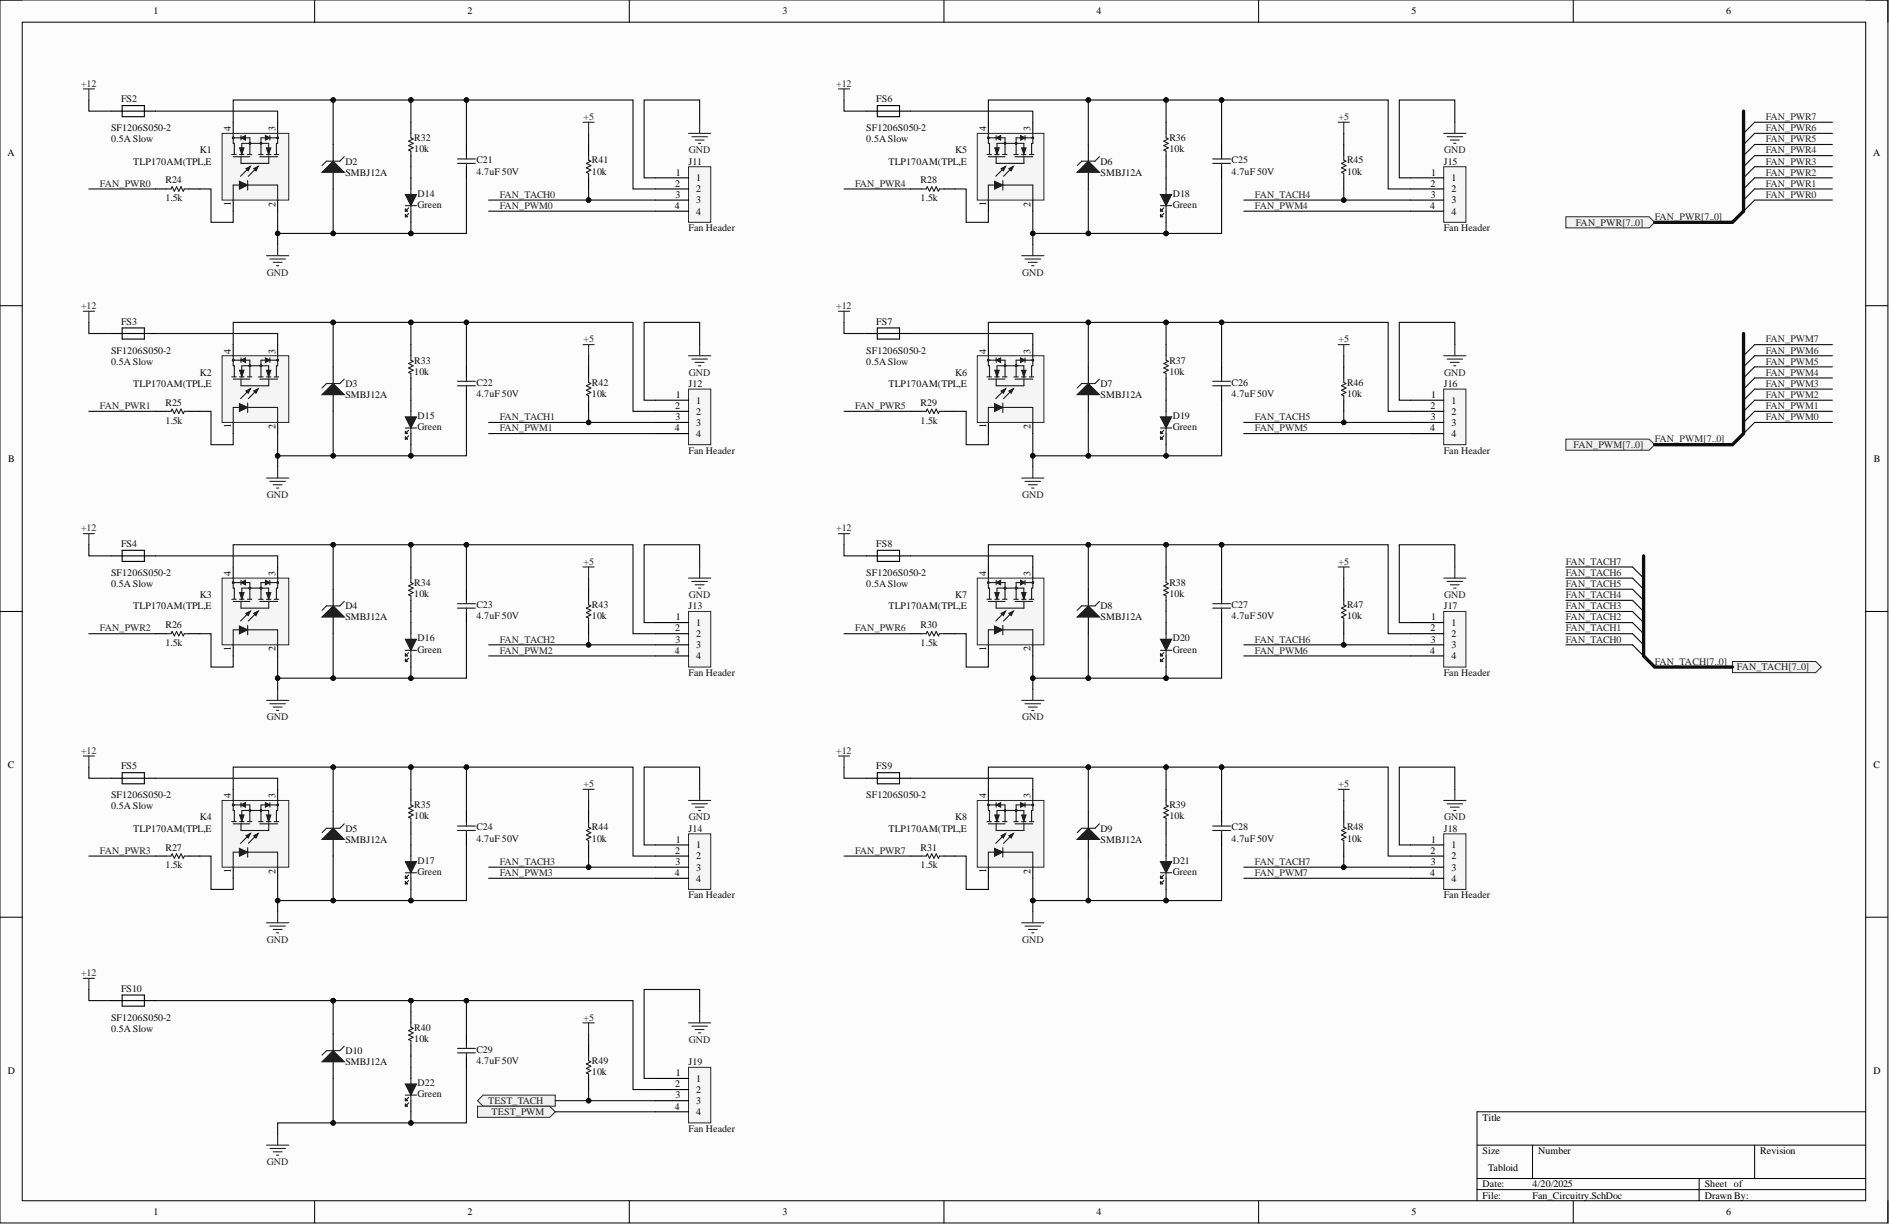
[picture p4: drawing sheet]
<svg xmlns="http://www.w3.org/2000/svg" width="431mm" height="279mm" viewBox="0 0 431 279" stroke-linecap="round" stroke-linejoin="round" font-family="sans-serif">
<defs><g id="words">
<g font-size="2.3">
<text x="35.1" y="3.3">1</text>
<text x="106.8" y="3.3">2</text>
<text x="178.7" y="3.3">3</text>
<text x="250.4" y="3.3">4</text>
<text x="322.4" y="3.3">5</text>
<text x="394.3" y="3.3">6</text>
<text x="52.8" y="29.9" transform="rotate(-90 52.8 29.9)">4</text>
<text x="62.9" y="29.9" transform="rotate(-90 62.9 29.9)">3</text>
<text x="225.2" y="29.9" transform="rotate(-90 225.2 29.9)">4</text>
<text x="235.4" y="29.9" transform="rotate(-90 235.4 29.9)">3</text>
<text x="1.7" y="35.7">A</text>
<text x="427.8" y="35.7">A</text>
<text x="154.4" y="40.1">1</text>
<text x="159" y="41.4">1</text>
<text x="326.9" y="40.1">1</text>
<text x="331.5" y="41.4">1</text>
<text x="52.8" y="47" transform="rotate(-90 52.8 47)">1</text>
<text x="62.9" y="47.2" transform="rotate(-90 62.9 47.2)">2</text>
<text x="154.1" y="47.7">4</text>
<text x="154.2" y="42.6">2</text>
<text x="154.3" y="45.2">3</text>
<text x="159" y="43.9">2</text>
<text x="159" y="46.4">3</text>
<text x="225.2" y="47" transform="rotate(-90 225.2 47)">1</text>
<text x="235.4" y="47.2" transform="rotate(-90 235.4 47.2)">2</text>
<text x="326.6" y="47.7">4</text>
<text x="326.7" y="42.6">2</text>
<text x="326.8" y="45.2">3</text>
<text x="331.5" y="43.9">2</text>
<text x="331.5" y="46.4">3</text>
<text x="159" y="49">4</text>
<text x="331.5" y="49">4</text>
<text x="52.8" y="80.7" transform="rotate(-90 52.8 80.7)">4</text>
<text x="62.9" y="80.7" transform="rotate(-90 62.9 80.7)">3</text>
<text x="225.2" y="80.7" transform="rotate(-90 225.2 80.7)">4</text>
<text x="235.4" y="80.7" transform="rotate(-90 235.4 80.7)">3</text>
<text x="154.2" y="93.4">2</text>
<text x="154.3" y="95.9">3</text>
<text x="154.4" y="90.8">1</text>
<text x="159" y="92.1">1</text>
<text x="159" y="94.7">2</text>
<text x="326.7" y="93.4">2</text>
<text x="326.8" y="95.9">3</text>
<text x="326.9" y="90.8">1</text>
<text x="331.5" y="92.1">1</text>
<text x="331.5" y="94.7">2</text>
<text x="52.8" y="97.8" transform="rotate(-90 52.8 97.8)">1</text>
<text x="62.9" y="98" transform="rotate(-90 62.9 98)">2</text>
<text x="154.1" y="98.5">4</text>
<text x="159" y="97.2">3</text>
<text x="159" y="99.7">4</text>
<text x="225.2" y="97.8" transform="rotate(-90 225.2 97.8)">1</text>
<text x="235.4" y="98" transform="rotate(-90 235.4 98)">2</text>
<text x="326.6" y="98.5">4</text>
<text x="331.5" y="97.2">3</text>
<text x="331.5" y="99.7">4</text>
<text x="1.9" y="105.5">B</text>
<text x="428" y="105.5">B</text>
<text x="52.8" y="131.5" transform="rotate(-90 52.8 131.5)">4</text>
<text x="62.9" y="131.5" transform="rotate(-90 62.9 131.5)">3</text>
<text x="225.2" y="131.5" transform="rotate(-90 225.2 131.5)">4</text>
<text x="235.4" y="131.5" transform="rotate(-90 235.4 131.5)">3</text>
<text x="154.4" y="141.6">1</text>
<text x="159" y="142.9">1</text>
<text x="326.9" y="141.6">1</text>
<text x="331.5" y="142.9">1</text>
<text x="52.8" y="148.5" transform="rotate(-90 52.8 148.5)">1</text>
<text x="62.9" y="148.7" transform="rotate(-90 62.9 148.7)">2</text>
<text x="154.1" y="149.2">4</text>
<text x="154.2" y="144.1">2</text>
<text x="154.3" y="146.7">3</text>
<text x="159" y="145.4">2</text>
<text x="159" y="148">3</text>
<text x="225.2" y="148.5" transform="rotate(-90 225.2 148.5)">1</text>
<text x="235.4" y="148.7" transform="rotate(-90 235.4 148.7)">2</text>
<text x="326.6" y="149.2">4</text>
<text x="326.7" y="144.1">2</text>
<text x="326.8" y="146.7">3</text>
<text x="331.5" y="145.4">2</text>
<text x="331.5" y="148">3</text>
<text x="159" y="150.5">4</text>
<text x="331.5" y="150.5">4</text>
<text x="1.8" y="175.3">C</text>
<text x="427.9" y="175.3">C</text>
<text x="52.8" y="182.2" transform="rotate(-90 52.8 182.2)">4</text>
<text x="62.9" y="182.2" transform="rotate(-90 62.9 182.2)">3</text>
<text x="225.2" y="182.2" transform="rotate(-90 225.2 182.2)">4</text>
<text x="235.4" y="182.2" transform="rotate(-90 235.4 182.2)">3</text>
<text x="154.2" y="194.9">2</text>
<text x="154.3" y="197.4">3</text>
<text x="154.4" y="192.4">1</text>
<text x="159" y="193.6">1</text>
<text x="159" y="196.2">2</text>
<text x="326.7" y="194.9">2</text>
<text x="326.8" y="197.4">3</text>
<text x="326.9" y="192.4">1</text>
<text x="331.5" y="193.6">1</text>
<text x="331.5" y="196.2">2</text>
<text x="52.8" y="199.3" transform="rotate(-90 52.8 199.3)">1</text>
<text x="62.9" y="199.5" transform="rotate(-90 62.9 199.5)">2</text>
<text x="154.1" y="200">4</text>
<text x="159" y="198.7">3</text>
<text x="159" y="201.3">4</text>
<text x="225.2" y="199.3" transform="rotate(-90 225.2 199.3)">1</text>
<text x="235.4" y="199.5" transform="rotate(-90 235.4 199.5)">2</text>
<text x="326.6" y="200">4</text>
<text x="331.5" y="198.7">3</text>
<text x="331.5" y="201.3">4</text>
<text x="1.8" y="245.1">D</text>
<text x="154.4" y="245.7">1</text>
<text x="427.9" y="245.1">D</text>
<text x="154.2" y="248.2">2</text>
<text x="154.3" y="250.7">3</text>
<text x="159" y="246.9">1</text>
<text x="159" y="249.5">2</text>
<text x="154.1" y="253.3">4</text>
<text x="159" y="252">3</text>
<text x="159" y="254.5">4</text>
<text x="338.6" y="255.8">Title</text>
<text x="338.6" y="263.4">Size</text>
<text x="351.3" y="263.4">Number</text>
<text x="402" y="263.4">Revision</text>
<text x="339.9" y="267.2">Tabloid</text>
<text x="338.6" y="271">Date:</text>
<text x="338.6" y="273.6">File:</text>
<text x="350" y="271">4/20/2025</text>
<text x="350" y="273.6">Fan_Circuitry.SchDoc</text>
<text x="389.3" y="271">Sheet of</text>
<text x="389.3" y="273.6">Drawn By:</text>
<text x="35.1" y="277.4">1</text>
<text x="106.8" y="277.4">2</text>
<text x="178.7" y="277.4">3</text>
<text x="250.4" y="277.4">4</text>
<text x="322.4" y="277.4">5</text>
<text x="394.3" y="277.4">6</text>
</g>
<g font-size="2.3" fill="#262626">
<text x="18.5" y="19.8">+12</text>
<text x="191" y="19.8">+12</text>
<text x="133.2" y="27.4">+5</text>
<text x="305.7" y="27.4">+5</text>
<text x="403.3" y="27.4">FAN_PWR7</text>
<text x="403.3" y="29.9">FAN_PWR6</text>
<text x="157.3" y="35">GND</text>
<text x="329.8" y="35">GND</text>
<text x="403.3" y="32.5">FAN_PWR5</text>
<text x="403.3" y="35">FAN_PWR4</text>
<text x="403.3" y="37.6">FAN_PWR3</text>
<text x="403.3" y="40.1">FAN_PWR2</text>
<text x="22.8" y="42.6">FAN_PWR0</text>
<text x="114.1" y="47.7">FAN_PWM0</text>
<text x="114.1" y="45.2">FAN_TACH0</text>
<text x="195.3" y="42.6">FAN_PWR4</text>
<text x="286.6" y="47.7">FAN_PWM4</text>
<text x="286.6" y="45.2">FAN_TACH4</text>
<text x="403.3" y="42.6">FAN_PWR1</text>
<text x="403.3" y="45.2">FAN_PWR0</text>
<text x="359.9" y="51.5">FAN_PWR[7..0]</text>
<text x="377.9" y="50.2">FAN_PWR[7..0]</text>
<text x="61" y="62.9">GND</text>
<text x="233.4" y="62.9">GND</text>
<text x="18.5" y="70.5">+12</text>
<text x="191" y="70.5">+12</text>
<text x="133.2" y="78.2">+5</text>
<text x="305.7" y="78.2">+5</text>
<text x="403.3" y="78.2">FAN_PWM7</text>
<text x="403.3" y="80.7">FAN_PWM6</text>
<text x="403.3" y="83.2">FAN_PWM5</text>
<text x="157.3" y="85.8">GND</text>
<text x="329.8" y="85.8">GND</text>
<text x="403.3" y="85.8">FAN_PWM4</text>
<text x="403.3" y="88.3">FAN_PWM3</text>
<text x="22.8" y="93.4">FAN_PWR1</text>
<text x="114.1" y="95.9">FAN_TACH1</text>
<text x="195.3" y="93.4">FAN_PWR5</text>
<text x="286.6" y="95.9">FAN_TACH5</text>
<text x="403.3" y="90.8">FAN_PWM2</text>
<text x="403.3" y="93.4">FAN_PWM1</text>
<text x="403.3" y="95.9">FAN_PWM0</text>
<text x="114.1" y="98.5">FAN_PWM1</text>
<text x="286.6" y="98.5">FAN_PWM5</text>
<text x="377.9" y="101">FAN_PWM[7..0]</text>
<text x="359.4" y="102.3">FAN_PWM[7..0]</text>
<text x="61" y="113.7">GND</text>
<text x="233.4" y="113.7">GND</text>
<text x="18.5" y="121.3">+12</text>
<text x="191" y="121.3">+12</text>
<text x="133.2" y="128.9">+5</text>
<text x="305.7" y="128.9">+5</text>
<text x="357.6" y="128.9">FAN_TACH7</text>
<text x="357.6" y="131.5">FAN_TACH6</text>
<text x="157.3" y="136.5">GND</text>
<text x="329.8" y="136.5">GND</text>
<text x="357.6" y="134">FAN_TACH5</text>
<text x="357.6" y="136.5">FAN_TACH4</text>
<text x="357.6" y="139.1">FAN_TACH3</text>
<text x="357.6" y="141.6">FAN_TACH2</text>
<text x="22.8" y="144.1">FAN_PWR2</text>
<text x="114.1" y="149.2">FAN_PWM2</text>
<text x="114.1" y="146.7">FAN_TACH2</text>
<text x="195.3" y="144.1">FAN_PWR6</text>
<text x="286.6" y="149.2">FAN_PWM6</text>
<text x="286.6" y="146.7">FAN_TACH6</text>
<text x="357.6" y="144.1">FAN_TACH1</text>
<text x="357.6" y="146.7">FAN_TACH0</text>
<text x="377.9" y="151.8">FAN_TACH[7..0]</text>
<text x="396.7" y="153">FAN_TACH[7..0]</text>
<text x="61" y="164.5">GND</text>
<text x="233.4" y="164.5">GND</text>
<text x="18.5" y="172.1">+12</text>
<text x="191" y="172.1">+12</text>
<text x="133.2" y="179.7">+5</text>
<text x="305.7" y="179.7">+5</text>
<text x="157.3" y="187.3">GND</text>
<text x="329.8" y="187.3">GND</text>
<text x="22.8" y="194.9">FAN_PWR3</text>
<text x="114.1" y="197.4">FAN_TACH3</text>
<text x="195.3" y="194.9">FAN_PWR7</text>
<text x="286.6" y="197.4">FAN_TACH7</text>
<text x="114.1" y="200">FAN_PWM3</text>
<text x="286.6" y="200">FAN_PWM7</text>
<text x="61" y="215.2">GND</text>
<text x="233.4" y="215.2">GND</text>
<text x="18.5" y="222.8">+12</text>
<text x="133.2" y="233">+5</text>
<text x="157.3" y="238.1">GND</text>
<text x="111.5" y="252">TEST_TACH</text>
<text x="112.3" y="254.5">TEST_PWM</text>
<text x="61" y="266">GND</text>
</g>
<g font-size="2.3" fill="#0e0e0e">
<text x="27.6" y="23.3">FS2</text>
<text x="200.1" y="23.3">FS6</text>
<text x="25.4" y="29.9">SF1206S050-2</text>
<text x="197.8" y="29.9">SF1206S050-2</text>
<text x="25.4" y="32.5">0.5ASlow</text>
<text x="45.7" y="35">K1</text>
<text x="94.6" y="32.2">R32</text>
<text x="94.6" y="34.8">10k</text>
<text x="197.8" y="32.5">0.5ASlow</text>
<text x="218.1" y="35">K5</text>
<text x="267.1" y="32.2">R36</text>
<text x="267.1" y="34.8">10k</text>
<text x="30.4" y="37.6">TLP170AM(TPL,E</text>
<text x="37.8" y="41.9">R24</text>
<text x="78.9" y="37.6">D2</text>
<text x="78.9" y="40.1">SMBJ12A</text>
<text x="108.8" y="37.3">C21</text>
<text x="108.8" y="39.8">4.7uF 50V</text>
<text x="135.2" y="37.3">R41</text>
<text x="135.2" y="39.8">10k</text>
<text x="157.3" y="37.6">J11</text>
<text x="202.9" y="37.6">TLP170AM(TPL,E</text>
<text x="210.3" y="41.9">R28</text>
<text x="251.4" y="37.6">D6</text>
<text x="251.4" y="40.1">SMBJ12A</text>
<text x="281.3" y="37.3">C25</text>
<text x="281.3" y="39.8">4.7uF 50V</text>
<text x="307.7" y="37.3">R45</text>
<text x="307.7" y="39.8">10k</text>
<text x="329.7" y="37.6">J15</text>
<text x="37.8" y="45.9">1.5k</text>
<text x="95.4" y="44.9">D14</text>
<text x="95.4" y="47.4">Green</text>
<text x="210.3" y="45.9">1.5k</text>
<text x="267.9" y="44.9">D18</text>
<text x="267.9" y="47.4">Green</text>
<text x="157.3" y="52.8">Fan Header</text>
<text x="329.7" y="52.8">Fan Header</text>
<text x="27.6" y="74.1">FS3</text>
<text x="200.1" y="74.1">FS7</text>
<text x="25.4" y="80.7">SF1206S050-2</text>
<text x="25.4" y="83.2">0.5ASlow</text>
<text x="94.6" y="83">R33</text>
<text x="197.8" y="80.7">SF1206S050-2</text>
<text x="197.8" y="83.2">0.5ASlow</text>
<text x="267.1" y="83">R37</text>
<text x="30.4" y="88.3">TLP170AM(TPL,E</text>
<text x="45.7" y="85.8">K2</text>
<text x="78.9" y="88.3">D3</text>
<text x="94.6" y="85.5">10k</text>
<text x="108.8" y="88.1">C22</text>
<text x="135.2" y="88.1">R42</text>
<text x="157.3" y="88.3">J12</text>
<text x="202.9" y="88.3">TLP170AM(TPL,E</text>
<text x="218.1" y="85.8">K6</text>
<text x="251.4" y="88.3">D7</text>
<text x="267.1" y="85.5">10k</text>
<text x="281.3" y="88.1">C26</text>
<text x="307.7" y="88.1">R46</text>
<text x="329.7" y="88.3">J16</text>
<text x="37.8" y="92.6">R25</text>
<text x="78.9" y="90.8">SMBJ12A</text>
<text x="95.4" y="95.7">D15</text>
<text x="108.8" y="90.6">4.7uF 50V</text>
<text x="135.2" y="90.6">10k</text>
<text x="210.3" y="92.6">R29</text>
<text x="251.4" y="90.8">SMBJ12A</text>
<text x="267.9" y="95.7">D19</text>
<text x="281.3" y="90.6">4.7uF 50V</text>
<text x="307.7" y="90.6">10k</text>
<text x="37.8" y="96.7">1.5k</text>
<text x="95.4" y="98.2">Green</text>
<text x="210.3" y="96.7">1.5k</text>
<text x="267.9" y="98.2">Green</text>
<text x="157.3" y="103.5">Fan Header</text>
<text x="329.7" y="103.5">Fan Header</text>
<text x="27.6" y="124.9">FS4</text>
<text x="200.1" y="124.9">FS8</text>
<text x="25.4" y="131.5">SF1206S050-2</text>
<text x="197.8" y="131.5">SF1206S050-2</text>
<text x="25.4" y="134">0.5ASlow</text>
<text x="45.7" y="136.5">K3</text>
<text x="94.6" y="133.7">R34</text>
<text x="94.6" y="136.3">10k</text>
<text x="197.8" y="134">0.5ASlow</text>
<text x="218.1" y="136.5">K7</text>
<text x="267.1" y="133.7">R38</text>
<text x="267.1" y="136.3">10k</text>
<text x="30.4" y="139.1">TLP170AM(TPL,E</text>
<text x="37.8" y="143.4">R26</text>
<text x="78.9" y="139.1">D4</text>
<text x="78.9" y="141.6">SMBJ12A</text>
<text x="108.8" y="138.8">C23</text>
<text x="108.8" y="141.4">4.7uF 50V</text>
<text x="135.2" y="138.8">R43</text>
<text x="135.2" y="141.4">10k</text>
<text x="157.3" y="139.1">J13</text>
<text x="202.9" y="139.1">TLP170AM(TPL,E</text>
<text x="210.3" y="143.4">R30</text>
<text x="251.4" y="139.1">D8</text>
<text x="251.4" y="141.6">SMBJ12A</text>
<text x="281.3" y="138.8">C27</text>
<text x="281.3" y="141.4">4.7uF 50V</text>
<text x="307.7" y="138.8">R47</text>
<text x="307.7" y="141.4">10k</text>
<text x="329.7" y="139.1">J17</text>
<text x="37.8" y="147.4">1.5k</text>
<text x="95.4" y="146.4">D16</text>
<text x="95.4" y="149">Green</text>
<text x="210.3" y="147.4">1.5k</text>
<text x="267.9" y="146.4">D20</text>
<text x="267.9" y="149">Green</text>
<text x="157.3" y="154.3">Fan Header</text>
<text x="329.7" y="154.3">Fan Header</text>
<text x="27.6" y="175.6">FS5</text>
<text x="200.1" y="175.6">FS9</text>
<text x="25.4" y="182.2">SF1206S050-2</text>
<text x="25.4" y="184.8">0.5ASlow</text>
<text x="94.6" y="184.5">R35</text>
<text x="197.8" y="182.2">SF1206S050-2</text>
<text x="267.1" y="184.5">R39</text>
<text x="30.4" y="189.8">TLP170AM(TPL,E</text>
<text x="45.7" y="187.3">K4</text>
<text x="78.9" y="189.8">D5</text>
<text x="94.6" y="187">10k</text>
<text x="108.8" y="189.6">C24</text>
<text x="135.2" y="189.6">R44</text>
<text x="157.3" y="189.8">J14</text>
<text x="202.9" y="189.8">TLP170AM(TPL,E</text>
<text x="218.1" y="187.3">K8</text>
<text x="251.4" y="189.8">D9</text>
<text x="267.1" y="187">10k</text>
<text x="281.3" y="189.6">C28</text>
<text x="307.7" y="189.6">R48</text>
<text x="329.7" y="189.8">J18</text>
<text x="37.8" y="194.1">R27</text>
<text x="78.9" y="192.4">SMBJ12A</text>
<text x="95.4" y="197.2">D17</text>
<text x="108.8" y="192.1">4.7uF 50V</text>
<text x="135.2" y="192.1">10k</text>
<text x="210.3" y="194.1">R31</text>
<text x="251.4" y="192.4">SMBJ12A</text>
<text x="267.9" y="197.2">D21</text>
<text x="281.3" y="192.1">4.7uF 50V</text>
<text x="307.7" y="192.1">10k</text>
<text x="37.8" y="198.2">1.5k</text>
<text x="95.4" y="199.7">Green</text>
<text x="210.3" y="198.2">1.5k</text>
<text x="267.9" y="199.7">Green</text>
<text x="157.3" y="205.1">Fan Header</text>
<text x="329.7" y="205.1">Fan Header</text>
<text x="27.6" y="226.4">FS10</text>
<text x="25.4" y="233">SF1206S050-2</text>
<text x="25.4" y="235.5">0.5ASlow</text>
<text x="94.6" y="235.3">R40</text>
<text x="94.6" y="237.8">10k</text>
<text x="78.9" y="240.6">D10</text>
<text x="78.9" y="243.1">SMBJ12A</text>
<text x="108.8" y="240.3">C29</text>
<text x="108.8" y="242.9">4.7uF 50V</text>
<text x="135.2" y="242.9">R49</text>
<text x="135.2" y="245.4">10k</text>
<text x="157.3" y="243.1">J19</text>
<text x="95.4" y="247.9">D22</text>
<text x="95.4" y="250.5">Green</text>
<text x="157.3" y="258.4">Fan Header</text>
</g>
</g></defs>
<path d="M0 0h431.2v279.2h-431.2z" fill-rule="evenodd" fill="#fcfcfc"/>
<path d="M0 0h431.2v279.2h-431.2z" fill="none" stroke="#000" stroke-width=".23"/>
<path d="M5.1 5.1h421v269h-421z" fill-rule="evenodd" fill="#fcfcfc"/>
<g fill="none" stroke="#000" stroke-width=".23">
<path d="M0 0h5.1M71.9 0v5.1M143.7 0v5.1M215.6 0v5.1M287.5 0v5.1M359.3 0v5.1M426.1 0h5.1v5.1M5.1 5.1h421v269h-421zM0 69.8h5.1M426.1 69.8h5.1M0 139.6h5.1M426.1 139.6h5.1"/>
<path d="M0 209.4h5.1M426.1 209.4h5.1M426.1 253.8h-88.7v20.3M71.9 274.1v5.1M143.7 274.1v5.1M215.6 274.1v5.1M287.5 274.1v5.1M337.4 261.4h88.7M337.4 269h88.7M337.4 271.6h88.7M350 261.4v7.6M359.3 274.1v5.1"/>
<path d="M388.1 269v5.1M400.8 261.4v7.6M431.2 274.1v5.1"/>
</g>
<path d="M19 20.3h2.6M20.3 20.3v2.5" fill="none" stroke="#262626" stroke-width=".25"/>
<path d="M50.7 30.4h15.2v15.3h-15.2z" fill-rule="evenodd" fill="#f5f5f5"/>
<path d="M50.7 30.4h15.2v15.3h-15.2z" fill="none" stroke="#262626" stroke-width=".23"/>
<path d="M53.3 27.9v2.5M63.4 27.9v2.5M53.3 45.7v2.5M63.4 45.7v2.5" fill="none" stroke="#000" stroke-width=".25"/>
<path d="M54.7 41.4l1.9 .8-1.9 1z" fill="#1c1c1c"/>
<g fill="none" stroke="#1c1c1c" stroke-width=".25">
<path d="M59.1 35.3h1M59.4 35.8h4M59.6 31.5v3.8M60.8 35.3h1.1M61.4 32.7v2.6M61.4 35.8v1.5h-6.4M62.6 35.3h1M63.1 32.7v2.6M63.4 30.4v2.3M54.5 42.2h-1.2v3.5M54.7 41.4l1.9 .8-1.9 1zM56.6 41.2v2.2"/>
<path d="M56.6 42.2h6.8v3.5"/>
</g>
<path d="M60.8 33.8h1.1l-.5 1.5z" fill="#1c1c1c"/>
<path d="M60.8 33.8h1.1l-.5 1.5z" fill="none" stroke="#1c1c1c" stroke-width=".23"/>
<path d="M52.9 35.3h1.1M53.3 35.8h3.8M53.5 32.7v2.6M54.7 35.3h1M55 35.8v1.5M55.2 32.7v2.6M55.3 32.7h6.1M56.5 35.3h1M57.1 31.5v3.8" fill="none" stroke="#1c1c1c" stroke-width=".25"/>
<path d="M54.7 33.7h1l-.5 1.6z" fill="#1c1c1c"/>
<path d="M54.7 33.7h1l-.5 1.6z" fill="none" stroke="#1c1c1c" stroke-width=".23"/>
<path d="M58.4 38.6l-1.7 1.6" fill="none" stroke="#1c1c1c" stroke-width=".25"/>
<path d="M58 38.5l1-.5-.5 1z" fill="#1c1c1c"/>
<path d="M56.6 38.6l-1.7 1.6M58 38.5l1-.5-.5 1z" fill="none" stroke="#1c1c1c" stroke-width=".25"/>
<path d="M56.2 38.5l1-.5-.5 1z" fill="#1c1c1c"/>
<path d="M53.3 30.4v2.3h.2M56.2 38.5l1-.5-.5 1zM63.2 32.7h.2" fill="none" stroke="#1c1c1c" stroke-width=".25"/>
<path d="M55 31.5l1.1-.5v1z" fill="#1c1c1c"/>
<path d="M53.3 31.5h1.7M55 31.5l1.1-.5v1zM55 31v1M56.1 31.5h1" fill="none" stroke="#1c1c1c" stroke-width=".25"/>
<path d="M60.6 31l1 .5-1 .5z" fill="#1c1c1c"/>
<g fill="none" stroke="#1c1c1c" stroke-width=".25">
<path d="M59.6 31.5h1M60.6 31l1 .5-1 .5zM61.6 31v1M61.6 31.5h1.8"/>
<circle cx="53.3" cy="31.5" r=".17"/>
<circle cx="57.1" cy="32.7" r=".17"/>
<circle cx="59.6" cy="32.7" r=".17"/>
<circle cx="63.4" cy="31.5" r=".17"/>
</g>
<path d="M60.9 58.4h5M61.6 59.1h3.6M62.4 59.9h2M63.4 55.8v2.6M63.2 60.6h.5" fill="none" stroke="#262626" stroke-width=".25"/>
<path d="M76.1 33v3.8M76.1 39.3v3.8" fill="none" stroke="#000" stroke-width=".25"/>
<path d="M76.1 36.8l2.5 2.5h-5z" fill="#1c1c1c"/>
<path d="M76.1 36.8l2.5 2.5h-5zM78.6 35.8l-1 1h-3l-1 1" fill="none" stroke="#1c1c1c" stroke-width=".25"/>
<path d="M92.6 44.4h2.5l-1.3 2.5z" fill="#1c1c1c"/>
<path d="M93.8 30.4v1.1l.6 .2-1.1 .5 1.1 .5-1.1 .5 1.1 .5-1.1 .6 .5 .2v1M92.6 44.4h2.5l-1.3 2.5zM92.6 46.9h2.5M92.6 47.7l.5 .5h-.5zM92.6 49l.5 .5h-.5zM93.3 47.4l-.7 .8M93.3 48.7l-.7 .8M93.8 43.1v1.3M93.8 46.9v1.3" fill="none" stroke="#1c1c1c" stroke-width=".25"/>
<path d="M93.8 27.9v2.5M93.8 35.5v2.6M93.8 40.6v2.5M93.8 48.2v2.5" fill="none" stroke="#000" stroke-width=".25"/>
<path d="M157.3 38.1h5v12.6h-5z" fill-rule="evenodd" fill="#f5f5f5"/>
<path d="M157.3 38.1h5v12.6h-5z" fill="none" stroke="#262626" stroke-width=".23"/>
<path d="M149.7 40.6h7.6M149.7 43.1h7.6M149.7 45.7h7.6M149.7 48.2h7.6" fill="none" stroke="#000" stroke-width=".25"/>
<path d="M133.2 27.9h2.5M134.4 27.9v2.5M157.3 30.4h5M158 31.2h3.6M158.8 32h2M159.5 32.7h.6M159.8 27.9v2.5" fill="none" stroke="#262626" stroke-width=".25"/>
<path d="M357.6 49.5h19.1l1.2 1.2-1.2 1.3h-19.1z" fill-rule="evenodd" fill="#f0f0f0"/>
<path d="M357.6 49.5h19.1l1.2 1.2-1.2 1.3h-19.1z" fill="none" stroke="#262626" stroke-width=".23"/>
<path d="M400.8 38.1l-2.6 2.5M400.8 35.5l-2.6 2.6M400.8 33l-2.6 2.5M400.8 30.4l-2.6 2.6M400.8 27.9l-2.6 2.5M400.8 45.7l-2.6 2.5M400.8 43.1l-2.6 2.6M400.8 40.6l-2.6 2.5" fill="none" stroke="#0e0e0e" stroke-width=".25"/>
<path d="M357.6 100.2h19.1l1.2 1.3-1.2 1.3h-19.1z" fill-rule="evenodd" fill="#f0f0f0"/>
<path d="M357.6 100.2h19.1l1.2 1.3-1.2 1.3h-19.1z" fill="none" stroke="#262626" stroke-width=".23"/>
<path d="M400.8 78.7l-2.6 2.5M400.8 96.4l-2.6 2.6M400.8 93.9l-2.6 2.5M400.8 91.4l-2.6 2.5M400.8 88.8l-2.6 2.6M400.8 86.3l-2.6 2.5M400.8 83.7l-2.6 2.6M400.8 81.2l-2.6 2.5" fill="none" stroke="#0e0e0e" stroke-width=".25"/>
<path d="M395.7 151h19l1.3 1.3-1.3 1.2h-19z" fill-rule="evenodd" fill="#f0f0f0"/>
<path d="M395.7 151h19l1.3 1.3-1.3 1.2h-19z" fill="none" stroke="#262626" stroke-width=".23"/>
<path d="M372.9 139.6l2.5 2.5M372.9 137l2.5 2.6M372.9 134.5l2.5 2.5M372.9 132l2.5 2.5M372.9 129.4l2.5 2.6M372.9 147.2l2.5 2.5M372.9 144.7l2.5 2.5M372.9 142.1l2.5 2.6" fill="none" stroke="#0e0e0e" stroke-width=".25"/>
<path d="M19 71.1h2.6M20.3 71.1v2.5" fill="none" stroke="#262626" stroke-width=".25"/>
<path d="M50.7 81.2h15.2v15.2h-15.2z" fill-rule="evenodd" fill="#f5f5f5"/>
<path d="M50.7 81.2h15.2v15.2h-15.2z" fill="none" stroke="#262626" stroke-width=".23"/>
<path d="M53.3 78.7v2.5M63.4 78.7v2.5M53.3 96.4v2.6M63.4 96.4v2.6" fill="none" stroke="#000" stroke-width=".25"/>
<path d="M54.7 92.1l1.9 .9-1.9 .9z" fill="#1c1c1c"/>
<g fill="none" stroke="#1c1c1c" stroke-width=".25">
<path d="M54.5 93h-1.2v3.4M54.7 92.1l1.9 .9-1.9 .9zM56.6 92v2.1M56.6 93h6.8v3.4M59.1 86h1M59.4 86.5h4M59.6 82.2v3.8M60.8 86h1.1M61.4 83.5v2.5M61.4 86.5v1.6h-6.4M62.6 86h1M63.1 83.5v2.5"/>
<path d="M63.4 81.2v2.3"/>
</g>
<path d="M60.8 84.5h1.1l-.5 1.5z" fill="#1c1c1c"/>
<path d="M60.8 84.5h1.1l-.5 1.5z" fill="none" stroke="#1c1c1c" stroke-width=".23"/>
<path d="M52.9 86h1.1M53.3 86.5h3.8M53.5 83.5v2.5M54.7 86h1M55 86.5v1.6M55.2 83.5v2.5M55.3 83.5h6.1M56.5 86h1M57.1 82.2v3.8" fill="none" stroke="#1c1c1c" stroke-width=".25"/>
<path d="M54.7 84.5h1l-.5 1.5z" fill="#1c1c1c"/>
<path d="M54.7 84.5h1l-.5 1.5z" fill="none" stroke="#1c1c1c" stroke-width=".23"/>
<path d="M58.4 89.3l-1.7 1.7" fill="none" stroke="#1c1c1c" stroke-width=".25"/>
<path d="M58 89.2l1-.5-.5 1.1z" fill="#1c1c1c"/>
<path d="M56.6 89.3l-1.7 1.7M58 89.2l1-.5-.5 1.1z" fill="none" stroke="#1c1c1c" stroke-width=".25"/>
<path d="M56.2 89.2l1-.5-.5 1.1z" fill="#1c1c1c"/>
<path d="M53.3 81.2v2.3h.2M56.2 89.2l1-.5-.5 1.1zM63.2 83.5h.2" fill="none" stroke="#1c1c1c" stroke-width=".25"/>
<path d="M55 82.2l1.1-.5v1z" fill="#1c1c1c"/>
<path d="M53.3 82.2h1.7M55 82.2l1.1-.5v1zM55 81.7v1M56.1 82.2h1" fill="none" stroke="#1c1c1c" stroke-width=".25"/>
<path d="M60.6 81.7l1 .5-1 .5z" fill="#1c1c1c"/>
<g fill="none" stroke="#1c1c1c" stroke-width=".25">
<path d="M59.6 82.2h1M60.6 81.7l1 .5-1 .5zM61.6 81.7v1M61.6 82.2h1.8"/>
<circle cx="53.3" cy="82.2" r=".17"/>
<circle cx="57.1" cy="83.5" r=".17"/>
<circle cx="59.6" cy="83.5" r=".17"/>
<circle cx="63.4" cy="82.2" r=".17"/>
</g>
<path d="M60.9 109.1h5M61.6 109.9h3.6M62.4 110.6h2M63.2 111.4h.5M63.4 106.6v2.5" fill="none" stroke="#262626" stroke-width=".25"/>
<path d="M76.1 83.7v3.8M76.1 90.1v3.8" fill="none" stroke="#000" stroke-width=".25"/>
<path d="M76.1 87.5l2.5 2.6h-5z" fill="#1c1c1c"/>
<path d="M76.1 87.5l2.5 2.6h-5zM78.6 86.5l-1 1h-3l-1 1.1" fill="none" stroke="#1c1c1c" stroke-width=".25"/>
<path d="M92.6 95.2h2.5l-1.3 2.5z" fill="#1c1c1c"/>
<path d="M92.6 95.2h2.5l-1.3 2.5zM92.6 97.7h2.5M92.6 98.5l.5 .5h-.5zM92.6 99.7l.5 .5h-.5zM93.3 98.2l-.7 .8M93.3 99.5l-.7 .7M93.8 81.2v1l.6 .3-1.1 .5 1.1 .5-1.1 .5 1.1 .5-1.1 .5 .5 .3v1M93.8 93.9v1.3M93.8 97.7v1.3" fill="none" stroke="#1c1c1c" stroke-width=".25"/>
<path d="M93.8 78.7v2.5M93.8 86.3v2.5M93.8 91.4v2.5M93.8 99v2.5" fill="none" stroke="#000" stroke-width=".25"/>
<path d="M157.3 88.8h5v12.7h-5z" fill-rule="evenodd" fill="#f5f5f5"/>
<path d="M157.3 88.8h5v12.7h-5z" fill="none" stroke="#262626" stroke-width=".23"/>
<path d="M149.7 91.4h7.6M149.7 93.9h7.6M149.7 96.4h7.6M149.7 99h7.6" fill="none" stroke="#000" stroke-width=".25"/>
<path d="M133.2 78.7h2.5M134.4 78.7v2.5M159.8 78.7v2.5M157.3 81.2h5M158 82h3.6M158.8 82.7h2M159.5 83.5h.6M19 121.8h2.6M20.3 121.8v2.6" fill="none" stroke="#262626" stroke-width=".25"/>
<path d="M50.7 132h15.2v15.2h-15.2z" fill-rule="evenodd" fill="#f5f5f5"/>
<path d="M50.7 132h15.2v15.2h-15.2z" fill="none" stroke="#262626" stroke-width=".23"/>
<path d="M53.3 129.4v2.6M63.4 129.4v2.6M53.3 147.2v2.5M63.4 147.2v2.5" fill="none" stroke="#000" stroke-width=".25"/>
<path d="M54.7 142.9l1.9 .9-1.9 .9z" fill="#1c1c1c"/>
<g fill="none" stroke="#1c1c1c" stroke-width=".25">
<path d="M59.1 136.8h1M59.4 137.3h4M59.6 133v3.8M60.8 136.8h1.1M61.4 134.3v2.5M61.4 137.3v1.5h-6.4M62.6 136.8h1M63.1 134.3v2.5M63.4 132v2.2M54.5 143.8h-1.2v3.4M54.7 142.9l1.9 .9-1.9 .9zM56.6 142.8v2.1"/>
<path d="M56.6 143.8h6.8v3.4"/>
</g>
<path d="M60.8 135.3h1.1l-.5 1.5z" fill="#1c1c1c"/>
<path d="M60.8 135.3h1.1l-.5 1.5z" fill="none" stroke="#1c1c1c" stroke-width=".23"/>
<path d="M52.9 136.8h1.1M53.3 137.3h3.8M53.5 134.2v2.6M54.7 136.8h1M55 137.3v1.5M55.2 134.2v2.6M55.3 134.2h6.1M56.5 136.8h1M57.1 133v3.8" fill="none" stroke="#1c1c1c" stroke-width=".25"/>
<path d="M54.7 135.3h1l-.5 1.5z" fill="#1c1c1c"/>
<path d="M54.7 135.3h1l-.5 1.5z" fill="none" stroke="#1c1c1c" stroke-width=".23"/>
<path d="M58.4 140.1l-1.7 1.7" fill="none" stroke="#1c1c1c" stroke-width=".25"/>
<path d="M58 140l1-.5-.5 1z" fill="#1c1c1c"/>
<path d="M56.6 140.1l-1.7 1.7M58 140l1-.5-.5 1z" fill="none" stroke="#1c1c1c" stroke-width=".25"/>
<path d="M56.2 140l1-.5-.5 1z" fill="#1c1c1c"/>
<path d="M53.3 132v2.2h.2M63.2 134.2h.2M56.2 140l1-.5-.5 1z" fill="none" stroke="#1c1c1c" stroke-width=".25"/>
<path d="M55 133l1.1-.5v1z" fill="#1c1c1c"/>
<path d="M53.3 133h1.7M55 133l1.1-.5v1zM55 132.5v1M56.1 133h1" fill="none" stroke="#1c1c1c" stroke-width=".25"/>
<path d="M60.6 132.5l1 .5-1 .5z" fill="#1c1c1c"/>
<g fill="none" stroke="#1c1c1c" stroke-width=".25">
<path d="M59.6 133h1M60.6 132.5l1 .5-1 .5zM61.6 132.5v1M61.6 133h1.8"/>
<circle cx="53.3" cy="133" r=".17"/>
<circle cx="57.1" cy="134.3" r=".17"/>
<circle cx="59.6" cy="134.3" r=".17"/>
<circle cx="63.4" cy="133" r=".17"/>
</g>
<path d="M60.9 159.9h5M63.4 157.3v2.6M61.6 160.6h3.6M62.4 161.4h2M63.2 162.2h.5" fill="none" stroke="#262626" stroke-width=".25"/>
<path d="M76.1 134.5v3.8M76.1 140.8v3.9" fill="none" stroke="#000" stroke-width=".25"/>
<path d="M76.1 138.3l2.5 2.5h-5z" fill="#1c1c1c"/>
<path d="M76.1 138.3l2.5 2.5h-5zM78.6 137.3l-1 1h-3l-1 1" fill="none" stroke="#1c1c1c" stroke-width=".25"/>
<path d="M92.6 145.9h2.5l-1.3 2.6z" fill="#1c1c1c"/>
<path d="M93.8 132v1l.6 .2-1.1 .5 1.1 .5-1.1 .6 1.1 .5-1.1 .5 .5 .2v1M92.6 145.9h2.5l-1.3 2.6zM92.6 148.5h2.5M92.6 149.2l.5 .5h-.5zM92.6 150.5l.5 .5h-.5zM93.3 149l-.7 .7M93.3 150.2l-.7 .8M93.8 144.7v1.2M93.8 148.5v1.2" fill="none" stroke="#1c1c1c" stroke-width=".25"/>
<path d="M93.8 129.4v2.6M93.8 137v2.6M93.8 142.1v2.6M93.8 149.7v2.6" fill="none" stroke="#000" stroke-width=".25"/>
<path d="M157.3 139.6h5v12.7h-5z" fill-rule="evenodd" fill="#f5f5f5"/>
<path d="M157.3 139.6h5v12.7h-5z" fill="none" stroke="#262626" stroke-width=".23"/>
<path d="M149.7 142.1h7.6M149.7 144.7h7.6M149.7 147.2h7.6M149.7 149.7h7.6" fill="none" stroke="#000" stroke-width=".25"/>
<path d="M133.2 129.4h2.5M134.4 129.4v2.6M157.3 132h5M158 132.7h3.6M158.8 133.5h2M159.5 134.2h.6M159.8 129.4v2.6M19 172.6h2.6M20.3 172.6v2.5" fill="none" stroke="#262626" stroke-width=".25"/>
<path d="M50.7 182.7h15.2v15.3h-15.2z" fill-rule="evenodd" fill="#f5f5f5"/>
<path d="M50.7 182.7h15.2v15.3h-15.2z" fill="none" stroke="#262626" stroke-width=".23"/>
<path d="M53.3 180.2v2.5M53.3 198v2.5M63.4 180.2v2.5M63.4 198v2.5" fill="none" stroke="#000" stroke-width=".25"/>
<path d="M54.7 193.7l1.9 .8-1.9 .9z" fill="#1c1c1c"/>
<g fill="none" stroke="#1c1c1c" stroke-width=".25">
<path d="M54.5 194.5h-1.2v3.5M54.7 193.7l1.9 .8-1.9 .9zM56.6 193.5v2.2M56.6 194.5h6.8v3.5M59.1 187.6h1M59.4 188.1h4M59.6 183.7v3.8M60.9 187.6h1M61.4 185v2.6M61.4 188.1v1.5h-6.4M62.6 187.6h1M63.1 185v2.6"/>
<path d="M63.4 182.7v2.3"/>
</g>
<path d="M60.9 186h1l-.5 1.6z" fill="#1c1c1c"/>
<path d="M60.9 186h1l-.5 1.6z" fill="none" stroke="#1c1c1c" stroke-width=".23"/>
<path d="M52.9 187.5h1.1M53.3 188.1h3.8M53.5 185v2.5M54.7 187.5h1M55 188.1v1.5M55.2 185v2.5M55.3 185h6.1M56.5 187.5h1M57.1 183.7v3.8" fill="none" stroke="#1c1c1c" stroke-width=".25"/>
<path d="M54.7 186h1l-.5 1.5z" fill="#1c1c1c"/>
<path d="M54.7 186h1l-.5 1.5z" fill="none" stroke="#1c1c1c" stroke-width=".23"/>
<path d="M58.4 190.8l-1.7 1.7" fill="none" stroke="#1c1c1c" stroke-width=".25"/>
<path d="M58 190.8l1-.5-.5 1z" fill="#1c1c1c"/>
<path d="M56.6 190.8l-1.7 1.7M58 190.8l1-.5-.5 1z" fill="none" stroke="#1c1c1c" stroke-width=".25"/>
<path d="M56.2 190.8l1-.5-.5 1z" fill="#1c1c1c"/>
<path d="M53.3 182.7v2.3h.2M56.2 190.8l1-.5-.5 1zM63.2 185h.2" fill="none" stroke="#1c1c1c" stroke-width=".25"/>
<path d="M55 183.7l1.1-.5v1z" fill="#1c1c1c"/>
<path d="M53.3 183.7h1.7M55 183.7l1.1-.5v1zM55 183.2v1M56.1 183.7h1" fill="none" stroke="#1c1c1c" stroke-width=".25"/>
<path d="M60.6 183.2l1 .5-1 .5z" fill="#1c1c1c"/>
<g fill="none" stroke="#1c1c1c" stroke-width=".25">
<path d="M59.6 183.7h1M60.6 183.2l1 .5-1 .5zM61.6 183.2v1M61.6 183.7h1.8"/>
<circle cx="53.3" cy="183.7" r=".17"/>
<circle cx="57.1" cy="185" r=".17"/>
<circle cx="59.6" cy="185" r=".17"/>
<circle cx="63.4" cy="183.7" r=".17"/>
</g>
<path d="M60.9 210.6h5M61.6 211.4h3.6M62.4 212.2h2M63.2 212.9h.5M63.4 208.1v2.5" fill="none" stroke="#262626" stroke-width=".25"/>
<path d="M76.1 185.3v3.8M76.1 191.6v3.8" fill="none" stroke="#000" stroke-width=".25"/>
<path d="M76.1 189.1l2.5 2.5h-5z" fill="#1c1c1c"/>
<path d="M76.1 189.1l2.5 2.5h-5zM78.6 188.1l-1 1h-3l-1 1" fill="none" stroke="#1c1c1c" stroke-width=".25"/>
<path d="M92.6 196.7h2.5l-1.3 2.5z" fill="#1c1c1c"/>
<path d="M92.6 196.7h2.5l-1.3 2.5zM92.6 199.2h2.5M92.6 200l.5 .5h-.5zM93.3 199.7l-.7 .8M93.8 182.7v1l.6 .3-1.1 .5 1.1 .5-1.1 .5 1.1 .5-1.1 .5 .5 .3v1M93.8 195.4v1.3M93.8 199.2v1.3M92.6 201.3l.5 .5h-.5zM93.3 201l-.7 .8" fill="none" stroke="#1c1c1c" stroke-width=".25"/>
<path d="M93.8 180.2v2.5M93.8 187.8v2.5M93.8 192.9v2.5M93.8 200.5v2.5" fill="none" stroke="#000" stroke-width=".25"/>
<path d="M157.3 190.3h5v12.7h-5z" fill-rule="evenodd" fill="#f5f5f5"/>
<path d="M157.3 190.3h5v12.7h-5z" fill="none" stroke="#262626" stroke-width=".23"/>
<path d="M149.7 192.9h7.6M149.7 195.4h7.6M149.7 198h7.6M149.7 200.5h7.6" fill="none" stroke="#000" stroke-width=".25"/>
<path d="M191.5 20.3h2.5M192.8 20.3v2.5M133.2 180.2h2.5M134.4 180.2v2.5M157.3 182.7h5M158 183.5h3.6M158.8 184.2h2M159.5 185h.6M159.8 180.2v2.5" fill="none" stroke="#262626" stroke-width=".25"/>
<path d="M223.2 30.4h15.2v15.3h-15.2z" fill-rule="evenodd" fill="#f5f5f5"/>
<path d="M223.2 30.4h15.2v15.3h-15.2z" fill="none" stroke="#262626" stroke-width=".23"/>
<path d="M225.7 27.9v2.5M235.9 27.9v2.5M225.7 45.7v2.5M235.9 45.7v2.5" fill="none" stroke="#000" stroke-width=".25"/>
<path d="M227.2 41.4l1.9 .8-1.9 1z" fill="#1c1c1c"/>
<g fill="none" stroke="#1c1c1c" stroke-width=".25">
<path d="M231.6 35.3h1M231.8 35.8h4.1M232.1 31.5v3.8M233.3 35.3h1M233.8 32.7v2.6M233.9 35.8v1.5h-6.4M235.1 35.3h1M235.6 32.7v2.6M235.9 30.4v2.3M227 42.2h-1.3v3.5M227.2 41.4l1.9 .8-1.9 1zM229 41.2v2.2"/>
<path d="M229 42.2h6.9v3.5"/>
</g>
<path d="M233.3 33.8h1l-.5 1.5z" fill="#1c1c1c"/>
<path d="M233.3 33.8h1l-.5 1.5z" fill="none" stroke="#1c1c1c" stroke-width=".23"/>
<path d="M225.4 35.3h1M225.7 35.8h3.9M226 32.7v2.6M227.2 35.3h1M227.5 35.8v1.5M227.7 32.7v2.6M227.8 32.7h6.1M229 35.3h1M229.6 31.5v3.8" fill="none" stroke="#1c1c1c" stroke-width=".25"/>
<path d="M227.2 33.7h1l-.5 1.6z" fill="#1c1c1c"/>
<path d="M227.2 33.7h1l-.5 1.6z" fill="none" stroke="#1c1c1c" stroke-width=".23"/>
<path d="M230.9 38.6l-1.7 1.6" fill="none" stroke="#1c1c1c" stroke-width=".25"/>
<path d="M230.4 38.5l1.1-.5-.6 1z" fill="#1c1c1c"/>
<path d="M229.1 38.6l-1.7 1.6M230.4 38.5l1.1-.5-.6 1z" fill="none" stroke="#1c1c1c" stroke-width=".25"/>
<path d="M228.7 38.5l1-.5-.5 1z" fill="#1c1c1c"/>
<path d="M225.7 30.4v2.3h.3M228.7 38.5l1-.5-.5 1zM235.6 32.7h.3" fill="none" stroke="#1c1c1c" stroke-width=".25"/>
<path d="M227.5 31.5l1-.5v1z" fill="#1c1c1c"/>
<path d="M225.7 31.5h1.8M227.5 31.5l1-.5v1zM227.5 31v1M228.5 31.5h1.1" fill="none" stroke="#1c1c1c" stroke-width=".25"/>
<path d="M233.1 31l1 .5-1 .5z" fill="#1c1c1c"/>
<g fill="none" stroke="#1c1c1c" stroke-width=".25">
<path d="M232.1 31.5h1M233.1 31l1 .5-1 .5zM234.1 31v1M234.1 31.5h1.8"/>
<circle cx="225.7" cy="31.5" r=".17"/>
<circle cx="225.8" cy="31.5" r=".17"/>
<circle cx="229.6" cy="32.7" r=".17"/>
<circle cx="232.1" cy="32.7" r=".17"/>
<circle cx="235.9" cy="31.5" r=".17"/>
</g>
<path d="M233.4 58.4h5M234.1 59.1h3.6M234.9 59.9h2M235.9 55.8v2.6M235.6 60.6h.5" fill="none" stroke="#262626" stroke-width=".25"/>
<path d="M248.6 33v3.8M248.6 39.3v3.8" fill="none" stroke="#000" stroke-width=".25"/>
<path d="M248.6 36.8l2.5 2.5h-5.1z" fill="#1c1c1c"/>
<path d="M248.6 36.8l2.5 2.5h-5.1zM251.1 35.8l-1 1h-3l-1.1 1" fill="none" stroke="#1c1c1c" stroke-width=".25"/>
<path d="M265.1 44.4h2.5l-1.3 2.5z" fill="#1c1c1c"/>
<path d="M266.3 30.4v1.1l.5 .2-1 .5 1 .5-1 .5 1 .5-1 .6 .5 .2v1M265.1 44.4h2.5l-1.3 2.5zM265.1 46.9h2.5M265.1 47.7l.5 .5h-.5zM265.1 49l.5 .5h-.5zM265.8 47.4l-.7 .8M265.8 48.7l-.7 .8M266.3 43.1v1.3M266.3 46.9v1.3" fill="none" stroke="#1c1c1c" stroke-width=".25"/>
<path d="M266.3 27.9v2.5M266.3 35.5v2.6M266.3 40.6v2.5M266.3 48.2v2.5" fill="none" stroke="#000" stroke-width=".25"/>
<path d="M329.7 38.1h5.1v12.6h-5.1z" fill-rule="evenodd" fill="#f5f5f5"/>
<path d="M329.7 38.1h5.1v12.6h-5.1z" fill="none" stroke="#262626" stroke-width=".23"/>
<path d="M322.1 40.6h7.6M322.1 43.1h7.6M322.1 45.7h7.6M322.1 48.2h7.6" fill="none" stroke="#000" stroke-width=".25"/>
<path d="M305.6 27.9h2.6M306.9 27.9v2.5M329.7 30.4h5.1M330.5 31.2h3.6M331.3 32h2M332 32.7h.5M332.3 27.9v2.5M191.5 71.1h2.5M192.8 71.1v2.5" fill="none" stroke="#262626" stroke-width=".25"/>
<path d="M223.2 81.2h15.2v15.2h-15.2z" fill-rule="evenodd" fill="#f5f5f5"/>
<path d="M223.2 81.2h15.2v15.2h-15.2z" fill="none" stroke="#262626" stroke-width=".23"/>
<path d="M225.7 78.7v2.5M235.9 78.7v2.5M225.7 96.4v2.6M235.9 96.4v2.6" fill="none" stroke="#000" stroke-width=".25"/>
<path d="M227.2 92.1l1.9 .9-1.9 .9z" fill="#1c1c1c"/>
<g fill="none" stroke="#1c1c1c" stroke-width=".25">
<path d="M227 93h-1.3v3.4M227.2 92.1l1.9 .9-1.9 .9zM229 92v2.1M229 93h6.9v3.4M231.6 86h1M231.8 86.5h4.1M232.1 82.2v3.8M233.3 86h1M233.8 83.5v2.5M233.9 86.5v1.6h-6.4M235.1 86h1M235.6 83.5v2.5"/>
<path d="M235.9 81.2v2.3"/>
</g>
<path d="M233.3 84.5h1l-.5 1.5z" fill="#1c1c1c"/>
<path d="M233.3 84.5h1l-.5 1.5z" fill="none" stroke="#1c1c1c" stroke-width=".23"/>
<path d="M225.4 86h1M225.7 86.5h3.9M226 83.5v2.5M227.2 86h1M227.5 86.5v1.6M227.7 83.5v2.5M227.8 83.5h6.1M229 86h1M229.6 82.2v3.8" fill="none" stroke="#1c1c1c" stroke-width=".25"/>
<path d="M227.2 84.5h1l-.5 1.5z" fill="#1c1c1c"/>
<path d="M227.2 84.5h1l-.5 1.5z" fill="none" stroke="#1c1c1c" stroke-width=".23"/>
<path d="M230.9 89.3l-1.7 1.7" fill="none" stroke="#1c1c1c" stroke-width=".25"/>
<path d="M230.4 89.3l1.1-.6-.6 1.1z" fill="#1c1c1c"/>
<path d="M229.1 89.3l-1.7 1.7M230.4 89.3l1.1-.6-.6 1.1z" fill="none" stroke="#1c1c1c" stroke-width=".25"/>
<path d="M228.7 89.3l1-.6-.5 1.1z" fill="#1c1c1c"/>
<path d="M225.7 81.2v2.3h.3M228.7 89.3l1-.6-.5 1.1zM235.6 83.5h.3" fill="none" stroke="#1c1c1c" stroke-width=".25"/>
<path d="M227.5 82.2l1-.5v1z" fill="#1c1c1c"/>
<path d="M225.7 82.2h1.8M227.5 82.2l1-.5v1zM227.5 81.7v1M228.5 82.2h1.1" fill="none" stroke="#1c1c1c" stroke-width=".25"/>
<path d="M233.1 81.7l1 .5-1 .5z" fill="#1c1c1c"/>
<g fill="none" stroke="#1c1c1c" stroke-width=".25">
<path d="M232.1 82.2h1M233.1 81.7l1 .5-1 .5zM234.1 81.7v1M234.1 82.2h1.8"/>
<circle cx="225.7" cy="82.2" r=".17"/>
<circle cx="225.8" cy="82.2" r=".17"/>
<circle cx="229.6" cy="83.5" r=".17"/>
<circle cx="232.1" cy="83.5" r=".17"/>
<circle cx="235.9" cy="82.2" r=".17"/>
</g>
<path d="M233.4 109.1h5M234.1 109.9h3.6M234.9 110.6h2M235.6 111.4h.5M235.9 106.6v2.5" fill="none" stroke="#262626" stroke-width=".25"/>
<path d="M248.6 83.7v3.8M248.6 90.1v3.8" fill="none" stroke="#000" stroke-width=".25"/>
<path d="M248.6 87.5l2.5 2.6h-5.1z" fill="#1c1c1c"/>
<path d="M248.6 87.5l2.5 2.6h-5.1zM251.1 86.5l-1 1h-3l-1.1 1.1" fill="none" stroke="#1c1c1c" stroke-width=".25"/>
<path d="M265.1 95.2h2.5l-1.3 2.5z" fill="#1c1c1c"/>
<path d="M265.1 95.2h2.5l-1.3 2.5zM265.1 97.7h2.5M265.1 98.5l.5 .5h-.5zM265.1 99.7l.5 .5h-.5zM265.8 98.2l-.7 .8M265.8 99.5l-.7 .7M266.3 81.2v1l.5 .3-1 .5 1 .5-1 .5 1 .5-1 .5 .5 .3v1M266.3 93.9v1.3M266.3 97.7v1.3" fill="none" stroke="#1c1c1c" stroke-width=".25"/>
<path d="M266.3 78.7v2.5M266.3 86.3v2.5M266.3 91.4v2.5M266.3 99v2.5" fill="none" stroke="#000" stroke-width=".25"/>
<path d="M329.7 88.8h5.1v12.7h-5.1z" fill-rule="evenodd" fill="#f5f5f5"/>
<path d="M329.7 88.8h5.1v12.7h-5.1z" fill="none" stroke="#262626" stroke-width=".23"/>
<path d="M322.1 91.4h7.6M322.1 93.9h7.6M322.1 96.4h7.6M322.1 99h7.6" fill="none" stroke="#000" stroke-width=".25"/>
<path d="M305.6 78.7h2.6M306.9 78.7v2.5M332.3 78.7v2.5M329.7 81.2h5.1M330.5 82h3.6M331.3 82.7h2M332 83.5h.5M191.5 121.8h2.5M192.8 121.8v2.6" fill="none" stroke="#262626" stroke-width=".25"/>
<path d="M223.2 132h15.2v15.2h-15.2z" fill-rule="evenodd" fill="#f5f5f5"/>
<path d="M223.2 132h15.2v15.2h-15.2z" fill="none" stroke="#262626" stroke-width=".23"/>
<path d="M225.7 129.4v2.6M235.9 129.4v2.6M225.7 147.2v2.5M235.9 147.2v2.5" fill="none" stroke="#000" stroke-width=".25"/>
<path d="M227.2 142.9l1.9 .9-1.9 .9z" fill="#1c1c1c"/>
<g fill="none" stroke="#1c1c1c" stroke-width=".25">
<path d="M231.6 136.8h1M231.8 137.3h4.1M232.1 133v3.8M233.3 136.8h1M233.8 134.3v2.5M233.9 137.3v1.5h-6.4M235.1 136.8h1M235.6 134.3v2.5M235.9 132v2.2M227 143.8h-1.3v3.4M227.2 142.9l1.9 .9-1.9 .9zM229 142.8v2.1"/>
<path d="M229 143.8h6.9v3.4"/>
</g>
<path d="M233.3 135.3h1l-.5 1.5z" fill="#1c1c1c"/>
<path d="M233.3 135.3h1l-.5 1.5z" fill="none" stroke="#1c1c1c" stroke-width=".23"/>
<path d="M225.4 136.8h1M225.7 137.3h3.9M226 134.2v2.6M227.2 136.8h1M227.5 137.3v1.5M227.7 134.2v2.6M227.8 134.2h6.1M229 136.8h1M229.6 133v3.8" fill="none" stroke="#1c1c1c" stroke-width=".25"/>
<path d="M227.2 135.3h1l-.5 1.5z" fill="#1c1c1c"/>
<path d="M227.2 135.3h1l-.5 1.5z" fill="none" stroke="#1c1c1c" stroke-width=".23"/>
<path d="M230.9 140.1l-1.7 1.7" fill="none" stroke="#1c1c1c" stroke-width=".25"/>
<path d="M230.4 140l1.1-.5-.6 1z" fill="#1c1c1c"/>
<path d="M229.1 140.1l-1.7 1.7M230.4 140l1.1-.5-.6 1z" fill="none" stroke="#1c1c1c" stroke-width=".25"/>
<path d="M228.7 140l1-.5-.5 1z" fill="#1c1c1c"/>
<path d="M225.7 132v2.2h.3M235.6 134.2h.3M228.7 140l1-.5-.5 1z" fill="none" stroke="#1c1c1c" stroke-width=".25"/>
<path d="M227.5 133l1-.5v1z" fill="#1c1c1c"/>
<path d="M225.7 133h1.8M227.5 133l1-.5v1zM227.5 132.5v1M228.5 133h1.1" fill="none" stroke="#1c1c1c" stroke-width=".25"/>
<path d="M233.1 132.5l1 .5-1 .5z" fill="#1c1c1c"/>
<g fill="none" stroke="#1c1c1c" stroke-width=".25">
<path d="M232.1 133h1M233.1 132.5l1 .5-1 .5zM234.1 132.5v1M234.1 133h1.8"/>
<circle cx="225.7" cy="133" r=".17"/>
<circle cx="225.8" cy="133" r=".17"/>
<circle cx="229.6" cy="134.3" r=".17"/>
<circle cx="232.1" cy="134.3" r=".17"/>
<circle cx="235.9" cy="133" r=".17"/>
</g>
<path d="M233.4 159.9h5M235.9 157.3v2.6M234.1 160.6h3.6M234.9 161.4h2M235.6 162.2h.5" fill="none" stroke="#262626" stroke-width=".25"/>
<path d="M248.6 134.5v3.8M248.6 140.8v3.9" fill="none" stroke="#000" stroke-width=".25"/>
<path d="M248.6 138.3l2.5 2.5h-5.1z" fill="#1c1c1c"/>
<path d="M248.6 138.3l2.5 2.5h-5.1zM251.1 137.3l-1 1h-3l-1.1 1" fill="none" stroke="#1c1c1c" stroke-width=".25"/>
<path d="M265.1 145.9h2.5l-1.3 2.6z" fill="#1c1c1c"/>
<path d="M266.3 132v1l.5 .2-1 .5 1 .5-1 .6 1 .5-1 .5 .5 .2v1M265.1 145.9h2.5l-1.3 2.6zM265.1 148.5h2.5M265.1 149.2l.5 .5h-.5zM265.1 150.5l.5 .5h-.5zM265.8 149l-.7 .7M265.8 150.2l-.7 .8M266.3 144.7v1.2M266.3 148.5v1.2" fill="none" stroke="#1c1c1c" stroke-width=".25"/>
<path d="M266.3 129.4v2.6M266.3 137v2.6M266.3 142.1v2.6M266.3 149.7v2.6" fill="none" stroke="#000" stroke-width=".25"/>
<path d="M329.7 139.6h5.1v12.7h-5.1z" fill-rule="evenodd" fill="#f5f5f5"/>
<path d="M329.7 139.6h5.1v12.7h-5.1z" fill="none" stroke="#262626" stroke-width=".23"/>
<path d="M322.1 142.1h7.6M322.1 144.7h7.6M322.1 147.2h7.6M322.1 149.7h7.6" fill="none" stroke="#000" stroke-width=".25"/>
<path d="M305.6 129.4h2.6M306.9 129.4v2.6M329.7 132h5.1M330.5 132.7h3.6M331.3 133.5h2M332 134.2h.5M332.3 129.4v2.6M191.5 172.6h2.5M192.8 172.6v2.5" fill="none" stroke="#262626" stroke-width=".25"/>
<path d="M223.2 182.7h15.2v15.3h-15.2z" fill-rule="evenodd" fill="#f5f5f5"/>
<path d="M223.2 182.7h15.2v15.3h-15.2z" fill="none" stroke="#262626" stroke-width=".23"/>
<path d="M225.7 180.2v2.5M225.7 198v2.5M235.9 180.2v2.5M235.9 198v2.5" fill="none" stroke="#000" stroke-width=".25"/>
<path d="M227.2 193.7l1.9 .8-1.9 .9z" fill="#1c1c1c"/>
<g fill="none" stroke="#1c1c1c" stroke-width=".25">
<path d="M227 194.5h-1.3v3.5M227.2 193.7l1.9 .8-1.9 .9zM229 193.5v2.2M229 194.5h6.9v3.5M231.6 187.6h1M231.8 188.1h4.1M232.1 183.7v3.8M233.3 187.6h1M233.8 185v2.6M233.9 188.1v1.5h-6.4M235.1 187.6h1M235.6 185v2.6"/>
<path d="M235.9 182.7v2.3"/>
</g>
<path d="M233.3 186h1l-.5 1.6z" fill="#1c1c1c"/>
<path d="M233.3 186h1l-.5 1.6z" fill="none" stroke="#1c1c1c" stroke-width=".23"/>
<path d="M225.4 187.5h1M225.7 188.1h3.9M226 185v2.5M227.2 187.5h1M227.5 188.1v1.5M227.7 185v2.5M227.8 185h6.1M229 187.5h1M229.6 183.7v3.8" fill="none" stroke="#1c1c1c" stroke-width=".25"/>
<path d="M227.2 186h1l-.5 1.5z" fill="#1c1c1c"/>
<path d="M227.2 186h1l-.5 1.5z" fill="none" stroke="#1c1c1c" stroke-width=".23"/>
<path d="M230.9 190.8l-1.7 1.7" fill="none" stroke="#1c1c1c" stroke-width=".25"/>
<path d="M230.4 190.8l1.1-.5-.6 1z" fill="#1c1c1c"/>
<path d="M229.1 190.8l-1.7 1.7M230.4 190.8l1.1-.5-.6 1z" fill="none" stroke="#1c1c1c" stroke-width=".25"/>
<path d="M228.7 190.8l1-.5-.5 1z" fill="#1c1c1c"/>
<path d="M225.7 182.7v2.3h.3M228.7 190.8l1-.5-.5 1zM235.6 185h.3" fill="none" stroke="#1c1c1c" stroke-width=".25"/>
<path d="M227.5 183.7l1-.5v1z" fill="#1c1c1c"/>
<path d="M225.7 183.7h1.8M227.5 183.7l1-.5v1zM227.5 183.2v1M228.5 183.7h1.1" fill="none" stroke="#1c1c1c" stroke-width=".25"/>
<path d="M233.1 183.2l1 .5-1 .5z" fill="#1c1c1c"/>
<g fill="none" stroke="#1c1c1c" stroke-width=".25">
<path d="M232.1 183.7h1M233.1 183.2l1 .5-1 .5zM234.1 183.2v1M234.1 183.7h1.8"/>
<circle cx="225.7" cy="183.7" r=".17"/>
<circle cx="225.8" cy="183.7" r=".17"/>
<circle cx="229.6" cy="185" r=".17"/>
<circle cx="232.1" cy="185" r=".17"/>
<circle cx="235.9" cy="183.7" r=".17"/>
</g>
<path d="M233.4 210.6h5M234.1 211.4h3.6M234.9 212.2h2M235.6 212.9h.5M235.9 208.1v2.5" fill="none" stroke="#262626" stroke-width=".25"/>
<path d="M248.6 185.3v3.8M248.6 191.6v3.8" fill="none" stroke="#000" stroke-width=".25"/>
<path d="M248.6 189.1l2.5 2.5h-5.1z" fill="#1c1c1c"/>
<path d="M248.6 189.1l2.5 2.5h-5.1zM251.1 188.1l-1 1h-3l-1.1 1" fill="none" stroke="#1c1c1c" stroke-width=".25"/>
<path d="M265.1 196.7h2.5l-1.3 2.5z" fill="#1c1c1c"/>
<path d="M265.1 196.7h2.5l-1.3 2.5zM265.1 199.2h2.5M265.1 200l.5 .5h-.5zM265.8 199.7l-.7 .8M266.3 182.7v1l.5 .3-1 .5 1 .5-1 .5 1 .5-1 .5 .5 .3v1M266.3 195.4v1.3M266.3 199.2v1.3M265.1 201.3l.5 .5h-.5zM265.8 201l-.7 .8" fill="none" stroke="#1c1c1c" stroke-width=".25"/>
<path d="M266.3 180.2v2.5M266.3 187.8v2.5M266.3 192.9v2.5M266.3 200.5v2.5" fill="none" stroke="#000" stroke-width=".25"/>
<path d="M329.7 190.3h5.1v12.7h-5.1z" fill-rule="evenodd" fill="#f5f5f5"/>
<path d="M329.7 190.3h5.1v12.7h-5.1z" fill="none" stroke="#262626" stroke-width=".23"/>
<path d="M322.1 192.9h7.6M322.1 195.4h7.6M322.1 198h7.6M322.1 200.5h7.6M76.1 236v3.8M76.1 242.4v3.8" fill="none" stroke="#000" stroke-width=".25"/>
<g fill="none" stroke="#262626" stroke-width=".25">
<path d="M305.6 180.2h2.6M306.9 180.2v2.5M329.7 182.7h5.1M330.5 183.5h3.6M331.3 184.2h2M332 185h.5M332.3 180.2v2.5M19 223.3h2.6M20.3 223.3v2.6M63.4 258.9v2.5M60.9 261.4h5M61.6 262.2h3.6"/>
<path d="M62.4 262.9h2M63.2 263.7h.5"/>
</g>
<path d="M76.1 239.8l2.5 2.6h-5z" fill="#1c1c1c"/>
<path d="M76.1 239.8l2.5 2.6h-5zM78.6 238.8l-1 1h-3l-1 1" fill="none" stroke="#1c1c1c" stroke-width=".25"/>
<path d="M92.6 247.4h2.5l-1.3 2.6z" fill="#1c1c1c"/>
<path d="M93.8 233.5v1l.6 .3-1.1 .5 1.1 .5-1.1 .5 1.1 .5-1.1 .5 .5 .2v1.1M92.6 247.4h2.5l-1.3 2.6zM92.6 250h2.5M92.6 250.7l.5 .5h-.5zM92.6 252l.5 .5h-.5zM93.3 250.5l-.7 .7M93.3 251.8l-.7 .7M93.8 246.2v1.2M93.8 250v1.2" fill="none" stroke="#1c1c1c" stroke-width=".25"/>
<path d="M93.8 230.9v2.6M93.8 238.6v2.5M93.8 243.6v2.6M93.8 251.2v2.6" fill="none" stroke="#000" stroke-width=".25"/>
<path d="M157.3 243.6h5v12.7h-5z" fill-rule="evenodd" fill="#f5f5f5"/>
<path d="M157.3 243.6h5v12.7h-5z" fill="none" stroke="#262626" stroke-width=".23"/>
<path d="M149.7 246.2h7.6M149.7 248.7h7.6M149.7 251.2h7.6M149.7 253.8h7.6" fill="none" stroke="#000" stroke-width=".25"/>
<path d="M133.2 233.5h2.5M134.4 233.5v2.5M157.3 233.5h5M158 234.2h3.6M158.8 235h2M159.5 235.8h.6M159.8 230.9v2.6" fill="none" stroke="#262626" stroke-width=".25"/>
<path d="M110.3 250h16.5v2.5h-16.5l-1.2-1.3z" fill-rule="evenodd" fill="#f0f0f0"/>
<path d="M110.3 250h16.5v2.5h-16.5l-1.2-1.3z" fill="none" stroke="#262626" stroke-width=".23"/>
<path d="M109.1 252.5h16.5l1.2 1.3-1.2 1.3h-16.5z" fill-rule="evenodd" fill="#f0f0f0"/>
<path d="M109.1 252.5h16.5l1.2 1.3-1.2 1.3h-16.5z" fill="none" stroke="#262626" stroke-width=".23"/>
<path d="M25.4 25.4h10.1M27.9 24.1h5.1v2.5h-5.1z" fill="none" stroke="#000" stroke-width=".25"/>
<path d="M45.7 43.1h2.5v7.6h5.1v-2.5M76.1 43.1v10.2h-12.7v-5.1" fill="none" stroke="#0e0e0e" stroke-width=".25"/>
<circle cx="63.4" cy="53.3" r=".51" fill="#0e0e0e"/>
<circle cx="63.4" cy="53.3" r=".51" fill="none" stroke="#0e0e0e" stroke-width=".23"/>
<circle cx="76.1" cy="53.3" r=".51" fill="#0e0e0e"/>
<circle cx="76.1" cy="53.3" r=".51" fill="none" stroke="#0e0e0e" stroke-width=".23"/>
<path d="M93.8 50.7v2.6h-17.7" fill="none" stroke="#0e0e0e" stroke-width=".25"/>
<circle cx="76.1" cy="53.3" r=".51" fill="#0e0e0e"/>
<circle cx="76.1" cy="53.3" r=".51" fill="none" stroke="#0e0e0e" stroke-width=".23"/>
<circle cx="93.8" cy="53.3" r=".51" fill="#0e0e0e"/>
<circle cx="93.8" cy="53.3" r=".51" fill="none" stroke="#0e0e0e" stroke-width=".23"/>
<path d="M93.8 38.1v2.5M106.5 40.6v12.7h-12.7" fill="none" stroke="#0e0e0e" stroke-width=".25"/>
<circle cx="93.8" cy="53.3" r=".51" fill="#0e0e0e"/>
<circle cx="93.8" cy="53.3" r=".51" fill="none" stroke="#0e0e0e" stroke-width=".23"/>
<path d="M93.8 22.8h12.7v10.2" fill="none" stroke="#0e0e0e" stroke-width=".25"/>
<circle cx="93.8" cy="22.8" r=".51" fill="#0e0e0e"/>
<circle cx="93.8" cy="22.8" r=".51" fill="none" stroke="#0e0e0e" stroke-width=".23"/>
<circle cx="106.5" cy="22.8" r=".51" fill="#0e0e0e"/>
<circle cx="106.5" cy="22.8" r=".51" fill="none" stroke="#0e0e0e" stroke-width=".23"/>
<path d="M63.4 53.3v2.5" fill="none" stroke="#0e0e0e" stroke-width=".25"/>
<circle cx="63.4" cy="53.3" r=".51" fill="#0e0e0e"/>
<circle cx="63.4" cy="53.3" r=".51" fill="none" stroke="#0e0e0e" stroke-width=".23"/>
<path d="M106.5 22.8h38.1v20.3h5.1M159.8 27.9v-5.1h-12.7v17.8h2.6" fill="none" stroke="#0e0e0e" stroke-width=".25"/>
<circle cx="106.5" cy="22.8" r=".51" fill="#0e0e0e"/>
<circle cx="106.5" cy="22.8" r=".51" fill="none" stroke="#0e0e0e" stroke-width=".23"/>
<path d="M134.4 30.4v2.6M134.4 43.1v2.6h15.3" fill="none" stroke="#0e0e0e" stroke-width=".25"/>
<circle cx="134.4" cy="45.7" r=".51" fill="#0e0e0e"/>
<circle cx="134.4" cy="45.7" r=".51" fill="none" stroke="#0e0e0e" stroke-width=".23"/>
<g fill="none" stroke="#0e0e0e" stroke-width=".25">
<path d="M400.8 27.9h17.7M400.8 30.4h17.7M400.8 33h17.7M400.8 35.5h17.7M400.8 38.1h17.7M20.3 43.1h15.2M111.6 45.7h22.8M400.8 40.6h17.7M400.8 43.1h17.7M400.8 45.7h17.7M400.8 78.7h17.7M400.8 81.2h17.7"/>
<path d="M400.8 83.7h17.7M400.8 86.3h17.7M400.8 88.8h17.7M400.8 91.4h17.7M400.8 93.9h17.7M400.8 96.4h17.7M357.6 139.6h15.3M357.6 137h15.3M357.6 134.5h15.3M357.6 132h15.3M357.6 129.4h15.3M357.6 147.2h15.3"/>
<path d="M357.6 144.7h15.3M357.6 142.1h15.3"/>
</g>
<circle cx="134.4" cy="45.7" r=".51" fill="#0e0e0e"/>
<circle cx="134.4" cy="45.7" r=".51" fill="none" stroke="#0e0e0e" stroke-width=".23"/>
<path d="M20.3 73.6v2.5h5.1M45.7 93.9h2.5v7.6h5.1v-2.5M76.1 93.9v10.1h-12.7v-5" fill="none" stroke="#0e0e0e" stroke-width=".25"/>
<circle cx="63.4" cy="104" r=".51" fill="#0e0e0e"/>
<circle cx="63.4" cy="104" r=".51" fill="none" stroke="#0e0e0e" stroke-width=".23"/>
<circle cx="76.1" cy="104" r=".51" fill="#0e0e0e"/>
<circle cx="76.1" cy="104" r=".51" fill="none" stroke="#0e0e0e" stroke-width=".23"/>
<path d="M93.8 101.5v2.5h-17.7" fill="none" stroke="#0e0e0e" stroke-width=".25"/>
<circle cx="76.1" cy="104" r=".51" fill="#0e0e0e"/>
<circle cx="76.1" cy="104" r=".51" fill="none" stroke="#0e0e0e" stroke-width=".23"/>
<circle cx="93.8" cy="104" r=".51" fill="#0e0e0e"/>
<circle cx="93.8" cy="104" r=".51" fill="none" stroke="#0e0e0e" stroke-width=".23"/>
<path d="M93.8 88.8v2.6M106.5 91.4v12.6h-12.7" fill="none" stroke="#0e0e0e" stroke-width=".25"/>
<circle cx="93.8" cy="104" r=".51" fill="#0e0e0e"/>
<circle cx="93.8" cy="104" r=".51" fill="none" stroke="#0e0e0e" stroke-width=".23"/>
<path d="M93.8 73.6h12.7v10.1" fill="none" stroke="#0e0e0e" stroke-width=".25"/>
<circle cx="93.8" cy="73.6" r=".51" fill="#0e0e0e"/>
<circle cx="93.8" cy="73.6" r=".51" fill="none" stroke="#0e0e0e" stroke-width=".23"/>
<circle cx="106.5" cy="73.6" r=".51" fill="#0e0e0e"/>
<circle cx="106.5" cy="73.6" r=".51" fill="none" stroke="#0e0e0e" stroke-width=".23"/>
<path d="M63.4 104v2.6" fill="none" stroke="#0e0e0e" stroke-width=".25"/>
<circle cx="63.4" cy="104" r=".51" fill="#0e0e0e"/>
<circle cx="63.4" cy="104" r=".51" fill="none" stroke="#0e0e0e" stroke-width=".23"/>
<path d="M106.5 73.6h38.1v20.3h5.1M159.8 78.7v-5.1h-12.7v17.8h2.6" fill="none" stroke="#0e0e0e" stroke-width=".25"/>
<circle cx="106.5" cy="73.6" r=".51" fill="#0e0e0e"/>
<circle cx="106.5" cy="73.6" r=".51" fill="none" stroke="#0e0e0e" stroke-width=".23"/>
<path d="M134.4 93.9v2.5h15.3M134.4 81.2v2.5" fill="none" stroke="#0e0e0e" stroke-width=".25"/>
<circle cx="134.4" cy="96.4" r=".51" fill="#0e0e0e"/>
<circle cx="134.4" cy="96.4" r=".51" fill="none" stroke="#0e0e0e" stroke-width=".23"/>
<path d="M20.3 93.9h15.2M111.6 96.4h22.8" fill="none" stroke="#0e0e0e" stroke-width=".25"/>
<circle cx="134.4" cy="96.4" r=".51" fill="#0e0e0e"/>
<circle cx="134.4" cy="96.4" r=".51" fill="none" stroke="#0e0e0e" stroke-width=".23"/>
<path d="M20.3 124.4v2.5h5.1M45.7 144.7h2.5v7.6h5.1v-2.6M76.1 144.7v10.1h-12.7v-5.1" fill="none" stroke="#0e0e0e" stroke-width=".25"/>
<circle cx="63.4" cy="154.8" r=".51" fill="#0e0e0e"/>
<circle cx="63.4" cy="154.8" r=".51" fill="none" stroke="#0e0e0e" stroke-width=".23"/>
<circle cx="76.1" cy="154.8" r=".51" fill="#0e0e0e"/>
<circle cx="76.1" cy="154.8" r=".51" fill="none" stroke="#0e0e0e" stroke-width=".23"/>
<path d="M93.8 152.3v2.5h-17.7" fill="none" stroke="#0e0e0e" stroke-width=".25"/>
<circle cx="76.1" cy="154.8" r=".51" fill="#0e0e0e"/>
<circle cx="76.1" cy="154.8" r=".51" fill="none" stroke="#0e0e0e" stroke-width=".23"/>
<circle cx="93.8" cy="154.8" r=".51" fill="#0e0e0e"/>
<circle cx="93.8" cy="154.8" r=".51" fill="none" stroke="#0e0e0e" stroke-width=".23"/>
<path d="M93.8 139.6v2.5M106.5 142.1v12.7h-12.7" fill="none" stroke="#0e0e0e" stroke-width=".25"/>
<circle cx="93.8" cy="154.8" r=".51" fill="#0e0e0e"/>
<circle cx="93.8" cy="154.8" r=".51" fill="none" stroke="#0e0e0e" stroke-width=".23"/>
<path d="M93.8 124.4h12.7v10.1" fill="none" stroke="#0e0e0e" stroke-width=".25"/>
<circle cx="93.8" cy="124.4" r=".51" fill="#0e0e0e"/>
<circle cx="93.8" cy="124.4" r=".51" fill="none" stroke="#0e0e0e" stroke-width=".23"/>
<circle cx="106.5" cy="124.4" r=".51" fill="#0e0e0e"/>
<circle cx="106.5" cy="124.4" r=".51" fill="none" stroke="#0e0e0e" stroke-width=".23"/>
<path d="M63.4 154.8v2.5" fill="none" stroke="#0e0e0e" stroke-width=".25"/>
<circle cx="63.4" cy="154.8" r=".51" fill="#0e0e0e"/>
<circle cx="63.4" cy="154.8" r=".51" fill="none" stroke="#0e0e0e" stroke-width=".23"/>
<path d="M106.5 124.4h38.1v20.3h5.1M159.8 129.4v-5h-12.7v17.7h2.6" fill="none" stroke="#0e0e0e" stroke-width=".25"/>
<circle cx="106.5" cy="124.4" r=".51" fill="#0e0e0e"/>
<circle cx="106.5" cy="124.4" r=".51" fill="none" stroke="#0e0e0e" stroke-width=".23"/>
<path d="M134.4 132v2.5M134.4 144.7v2.5h15.3" fill="none" stroke="#0e0e0e" stroke-width=".25"/>
<circle cx="134.4" cy="147.2" r=".51" fill="#0e0e0e"/>
<circle cx="134.4" cy="147.2" r=".51" fill="none" stroke="#0e0e0e" stroke-width=".23"/>
<path d="M20.3 144.7h15.2M111.6 147.2h22.8" fill="none" stroke="#0e0e0e" stroke-width=".25"/>
<circle cx="134.4" cy="147.2" r=".51" fill="#0e0e0e"/>
<circle cx="134.4" cy="147.2" r=".51" fill="none" stroke="#0e0e0e" stroke-width=".23"/>
<path d="M20.3 175.1v2.5h5.1M45.7 195.4h2.5v7.6h5.1v-2.5M76.1 195.4v10.2h-12.7v-5.1" fill="none" stroke="#0e0e0e" stroke-width=".25"/>
<circle cx="63.4" cy="205.6" r=".51" fill="#0e0e0e"/>
<circle cx="63.4" cy="205.6" r=".51" fill="none" stroke="#0e0e0e" stroke-width=".23"/>
<circle cx="76.1" cy="205.6" r=".51" fill="#0e0e0e"/>
<circle cx="76.1" cy="205.6" r=".51" fill="none" stroke="#0e0e0e" stroke-width=".23"/>
<path d="M93.8 203v2.6h-17.7" fill="none" stroke="#0e0e0e" stroke-width=".25"/>
<circle cx="76.1" cy="205.6" r=".51" fill="#0e0e0e"/>
<circle cx="76.1" cy="205.6" r=".51" fill="none" stroke="#0e0e0e" stroke-width=".23"/>
<circle cx="93.9" cy="205.6" r=".51" fill="#0e0e0e"/>
<circle cx="93.9" cy="205.6" r=".51" fill="none" stroke="#0e0e0e" stroke-width=".23"/>
<path d="M93.8 190.3v2.6M106.5 192.9v12.7h-12.7" fill="none" stroke="#0e0e0e" stroke-width=".25"/>
<circle cx="93.9" cy="205.6" r=".51" fill="#0e0e0e"/>
<circle cx="93.9" cy="205.6" r=".51" fill="none" stroke="#0e0e0e" stroke-width=".23"/>
<path d="M93.8 175.1h12.7v10.2" fill="none" stroke="#0e0e0e" stroke-width=".25"/>
<circle cx="93.9" cy="175.1" r=".51" fill="#0e0e0e"/>
<circle cx="93.9" cy="175.1" r=".51" fill="none" stroke="#0e0e0e" stroke-width=".23"/>
<circle cx="106.5" cy="175.1" r=".51" fill="#0e0e0e"/>
<circle cx="106.5" cy="175.1" r=".51" fill="none" stroke="#0e0e0e" stroke-width=".23"/>
<path d="M63.4 205.6v2.5" fill="none" stroke="#0e0e0e" stroke-width=".25"/>
<circle cx="63.4" cy="205.6" r=".51" fill="#0e0e0e"/>
<circle cx="63.4" cy="205.6" r=".51" fill="none" stroke="#0e0e0e" stroke-width=".23"/>
<path d="M106.5 175.1h38.1v20.3h5.1M159.8 180.2v-5.1h-12.7v17.8h2.6" fill="none" stroke="#0e0e0e" stroke-width=".25"/>
<circle cx="106.5" cy="175.1" r=".51" fill="#0e0e0e"/>
<circle cx="106.5" cy="175.1" r=".51" fill="none" stroke="#0e0e0e" stroke-width=".23"/>
<path d="M134.4 195.4v2.6h15.3M134.4 182.7v2.6" fill="none" stroke="#0e0e0e" stroke-width=".25"/>
<circle cx="134.4" cy="198" r=".51" fill="#0e0e0e"/>
<circle cx="134.4" cy="198" r=".51" fill="none" stroke="#0e0e0e" stroke-width=".23"/>
<path d="M20.3 195.4h15.2M111.6 198h22.8" fill="none" stroke="#0e0e0e" stroke-width=".25"/>
<circle cx="134.4" cy="198" r=".51" fill="#0e0e0e"/>
<circle cx="134.4" cy="198" r=".51" fill="none" stroke="#0e0e0e" stroke-width=".23"/>
<path d="M192.8 22.8v2.6h5M218.1 43.1h2.6v7.6h5v-2.5M248.6 43.1v10.2h-12.7v-5.1" fill="none" stroke="#0e0e0e" stroke-width=".25"/>
<circle cx="235.9" cy="53.3" r=".51" fill="#0e0e0e"/>
<circle cx="235.9" cy="53.3" r=".51" fill="none" stroke="#0e0e0e" stroke-width=".23"/>
<circle cx="248.6" cy="53.3" r=".51" fill="#0e0e0e"/>
<circle cx="248.6" cy="53.3" r=".51" fill="none" stroke="#0e0e0e" stroke-width=".23"/>
<path d="M266.3 50.7v2.6h-17.7" fill="none" stroke="#0e0e0e" stroke-width=".25"/>
<circle cx="248.6" cy="53.3" r=".51" fill="#0e0e0e"/>
<circle cx="248.6" cy="53.3" r=".51" fill="none" stroke="#0e0e0e" stroke-width=".23"/>
<circle cx="266.3" cy="53.3" r=".51" fill="#0e0e0e"/>
<circle cx="266.3" cy="53.3" r=".51" fill="none" stroke="#0e0e0e" stroke-width=".23"/>
<path d="M266.3 38.1v2.5M279 40.6v12.7h-12.7" fill="none" stroke="#0e0e0e" stroke-width=".25"/>
<circle cx="266.3" cy="53.3" r=".51" fill="#0e0e0e"/>
<circle cx="266.3" cy="53.3" r=".51" fill="none" stroke="#0e0e0e" stroke-width=".23"/>
<path d="M266.3 22.8h12.7v10.2" fill="none" stroke="#0e0e0e" stroke-width=".25"/>
<circle cx="266.3" cy="22.8" r=".51" fill="#0e0e0e"/>
<circle cx="266.3" cy="22.8" r=".51" fill="none" stroke="#0e0e0e" stroke-width=".23"/>
<circle cx="279" cy="22.8" r=".51" fill="#0e0e0e"/>
<circle cx="279" cy="22.8" r=".51" fill="none" stroke="#0e0e0e" stroke-width=".23"/>
<path d="M235.9 53.3v2.5" fill="none" stroke="#0e0e0e" stroke-width=".25"/>
<circle cx="235.9" cy="53.3" r=".51" fill="#0e0e0e"/>
<circle cx="235.9" cy="53.3" r=".51" fill="none" stroke="#0e0e0e" stroke-width=".23"/>
<path d="M279 22.8h38.1v20.3h5M332.3 27.9v-5.1h-12.7v17.8h2.5" fill="none" stroke="#0e0e0e" stroke-width=".25"/>
<circle cx="279" cy="22.8" r=".51" fill="#0e0e0e"/>
<circle cx="279" cy="22.8" r=".51" fill="none" stroke="#0e0e0e" stroke-width=".23"/>
<path d="M306.9 30.4v2.6M306.9 43.1v2.6h15.2" fill="none" stroke="#0e0e0e" stroke-width=".25"/>
<circle cx="306.9" cy="45.7" r=".51" fill="#0e0e0e"/>
<circle cx="306.9" cy="45.7" r=".51" fill="none" stroke="#0e0e0e" stroke-width=".23"/>
<path d="M192.8 43.1h15.2M284.1 45.7h22.8" fill="none" stroke="#0e0e0e" stroke-width=".25"/>
<circle cx="306.9" cy="45.7" r=".51" fill="#0e0e0e"/>
<circle cx="306.9" cy="45.7" r=".51" fill="none" stroke="#0e0e0e" stroke-width=".23"/>
<path d="M192.8 73.6v2.5h5M218.1 93.9h2.6v7.6h5v-2.5M248.6 93.9v10.1h-12.7v-5" fill="none" stroke="#0e0e0e" stroke-width=".25"/>
<circle cx="235.9" cy="104" r=".51" fill="#0e0e0e"/>
<circle cx="235.9" cy="104" r=".51" fill="none" stroke="#0e0e0e" stroke-width=".23"/>
<circle cx="248.6" cy="104" r=".51" fill="#0e0e0e"/>
<circle cx="248.6" cy="104" r=".51" fill="none" stroke="#0e0e0e" stroke-width=".23"/>
<path d="M266.3 101.5v2.5h-17.7" fill="none" stroke="#0e0e0e" stroke-width=".25"/>
<circle cx="248.6" cy="104" r=".51" fill="#0e0e0e"/>
<circle cx="248.6" cy="104" r=".51" fill="none" stroke="#0e0e0e" stroke-width=".23"/>
<circle cx="266.3" cy="104" r=".51" fill="#0e0e0e"/>
<circle cx="266.3" cy="104" r=".51" fill="none" stroke="#0e0e0e" stroke-width=".23"/>
<path d="M266.3 88.8v2.6M279 91.4v12.6h-12.7" fill="none" stroke="#0e0e0e" stroke-width=".25"/>
<circle cx="266.3" cy="104" r=".51" fill="#0e0e0e"/>
<circle cx="266.3" cy="104" r=".51" fill="none" stroke="#0e0e0e" stroke-width=".23"/>
<path d="M266.3 73.6h12.7v10.1" fill="none" stroke="#0e0e0e" stroke-width=".25"/>
<circle cx="266.3" cy="73.6" r=".51" fill="#0e0e0e"/>
<circle cx="266.3" cy="73.6" r=".51" fill="none" stroke="#0e0e0e" stroke-width=".23"/>
<circle cx="279" cy="73.6" r=".51" fill="#0e0e0e"/>
<circle cx="279" cy="73.6" r=".51" fill="none" stroke="#0e0e0e" stroke-width=".23"/>
<path d="M235.9 104v2.6" fill="none" stroke="#0e0e0e" stroke-width=".25"/>
<circle cx="235.9" cy="104" r=".51" fill="#0e0e0e"/>
<circle cx="235.9" cy="104" r=".51" fill="none" stroke="#0e0e0e" stroke-width=".23"/>
<path d="M279 73.6h38.1v20.3h5M332.3 78.7v-5.1h-12.7v17.8h2.5" fill="none" stroke="#0e0e0e" stroke-width=".25"/>
<circle cx="279" cy="73.6" r=".51" fill="#0e0e0e"/>
<circle cx="279" cy="73.6" r=".51" fill="none" stroke="#0e0e0e" stroke-width=".23"/>
<path d="M306.9 93.9v2.5h15.2M306.9 81.2v2.5" fill="none" stroke="#0e0e0e" stroke-width=".25"/>
<circle cx="306.9" cy="96.4" r=".51" fill="#0e0e0e"/>
<circle cx="306.9" cy="96.4" r=".51" fill="none" stroke="#0e0e0e" stroke-width=".23"/>
<path d="M192.8 93.9h15.2M284.1 96.4h22.8" fill="none" stroke="#0e0e0e" stroke-width=".25"/>
<circle cx="306.9" cy="96.4" r=".51" fill="#0e0e0e"/>
<circle cx="306.9" cy="96.4" r=".51" fill="none" stroke="#0e0e0e" stroke-width=".23"/>
<path d="M192.8 124.4v2.5h5M218.1 144.7h2.6v7.6h5v-2.6M248.6 144.7v10.1h-12.7v-5.1" fill="none" stroke="#0e0e0e" stroke-width=".25"/>
<circle cx="235.9" cy="154.8" r=".51" fill="#0e0e0e"/>
<circle cx="235.9" cy="154.8" r=".51" fill="none" stroke="#0e0e0e" stroke-width=".23"/>
<circle cx="248.6" cy="154.8" r=".51" fill="#0e0e0e"/>
<circle cx="248.6" cy="154.8" r=".51" fill="none" stroke="#0e0e0e" stroke-width=".23"/>
<path d="M266.3 152.3v2.5h-17.7" fill="none" stroke="#0e0e0e" stroke-width=".25"/>
<circle cx="248.6" cy="154.8" r=".51" fill="#0e0e0e"/>
<circle cx="248.6" cy="154.8" r=".51" fill="none" stroke="#0e0e0e" stroke-width=".23"/>
<circle cx="266.3" cy="154.8" r=".51" fill="#0e0e0e"/>
<circle cx="266.3" cy="154.8" r=".51" fill="none" stroke="#0e0e0e" stroke-width=".23"/>
<path d="M266.3 139.6v2.5M279 142.1v12.7h-12.7" fill="none" stroke="#0e0e0e" stroke-width=".25"/>
<circle cx="266.3" cy="154.8" r=".51" fill="#0e0e0e"/>
<circle cx="266.3" cy="154.8" r=".51" fill="none" stroke="#0e0e0e" stroke-width=".23"/>
<path d="M266.3 124.4h12.7v10.1" fill="none" stroke="#0e0e0e" stroke-width=".25"/>
<circle cx="266.3" cy="124.4" r=".51" fill="#0e0e0e"/>
<circle cx="266.3" cy="124.4" r=".51" fill="none" stroke="#0e0e0e" stroke-width=".23"/>
<circle cx="279" cy="124.4" r=".51" fill="#0e0e0e"/>
<circle cx="279" cy="124.4" r=".51" fill="none" stroke="#0e0e0e" stroke-width=".23"/>
<path d="M235.9 154.8v2.5" fill="none" stroke="#0e0e0e" stroke-width=".25"/>
<circle cx="235.9" cy="154.8" r=".51" fill="#0e0e0e"/>
<circle cx="235.9" cy="154.8" r=".51" fill="none" stroke="#0e0e0e" stroke-width=".23"/>
<path d="M279 124.4h38.1v20.3h5M332.3 129.4v-5h-12.7v17.7h2.5" fill="none" stroke="#0e0e0e" stroke-width=".25"/>
<circle cx="279" cy="124.4" r=".51" fill="#0e0e0e"/>
<circle cx="279" cy="124.4" r=".51" fill="none" stroke="#0e0e0e" stroke-width=".23"/>
<path d="M306.9 132v2.5M306.9 144.7v2.5h15.2" fill="none" stroke="#0e0e0e" stroke-width=".25"/>
<circle cx="306.9" cy="147.2" r=".51" fill="#0e0e0e"/>
<circle cx="306.9" cy="147.2" r=".51" fill="none" stroke="#0e0e0e" stroke-width=".23"/>
<path d="M192.8 144.7h15.2M284.1 147.2h22.8" fill="none" stroke="#0e0e0e" stroke-width=".25"/>
<circle cx="306.9" cy="147.2" r=".51" fill="#0e0e0e"/>
<circle cx="306.9" cy="147.2" r=".51" fill="none" stroke="#0e0e0e" stroke-width=".23"/>
<path d="M192.8 175.1v2.5h5M218.1 195.4h2.6v7.6h5v-2.5M248.6 195.4v10.2h-12.7v-5.1" fill="none" stroke="#0e0e0e" stroke-width=".25"/>
<circle cx="235.9" cy="205.6" r=".51" fill="#0e0e0e"/>
<circle cx="235.9" cy="205.6" r=".51" fill="none" stroke="#0e0e0e" stroke-width=".23"/>
<circle cx="248.6" cy="205.6" r=".51" fill="#0e0e0e"/>
<circle cx="248.6" cy="205.6" r=".51" fill="none" stroke="#0e0e0e" stroke-width=".23"/>
<path d="M266.3 203v2.6h-17.7" fill="none" stroke="#0e0e0e" stroke-width=".25"/>
<circle cx="248.6" cy="205.6" r=".51" fill="#0e0e0e"/>
<circle cx="248.6" cy="205.6" r=".51" fill="none" stroke="#0e0e0e" stroke-width=".23"/>
<circle cx="266.3" cy="205.6" r=".51" fill="#0e0e0e"/>
<circle cx="266.3" cy="205.6" r=".51" fill="none" stroke="#0e0e0e" stroke-width=".23"/>
<path d="M266.3 190.3v2.6M279 192.9v12.7h-12.7" fill="none" stroke="#0e0e0e" stroke-width=".25"/>
<circle cx="266.3" cy="205.6" r=".51" fill="#0e0e0e"/>
<circle cx="266.3" cy="205.6" r=".51" fill="none" stroke="#0e0e0e" stroke-width=".23"/>
<path d="M266.3 175.1h12.7v10.2" fill="none" stroke="#0e0e0e" stroke-width=".25"/>
<circle cx="266.3" cy="175.1" r=".51" fill="#0e0e0e"/>
<circle cx="266.3" cy="175.1" r=".51" fill="none" stroke="#0e0e0e" stroke-width=".23"/>
<circle cx="279" cy="175.1" r=".51" fill="#0e0e0e"/>
<circle cx="279" cy="175.1" r=".51" fill="none" stroke="#0e0e0e" stroke-width=".23"/>
<path d="M235.9 205.6v2.5" fill="none" stroke="#0e0e0e" stroke-width=".25"/>
<circle cx="235.9" cy="205.6" r=".51" fill="#0e0e0e"/>
<circle cx="235.9" cy="205.6" r=".51" fill="none" stroke="#0e0e0e" stroke-width=".23"/>
<path d="M279 175.1h38.1v20.3h5M332.3 180.2v-5.1h-12.7v17.8h2.5" fill="none" stroke="#0e0e0e" stroke-width=".25"/>
<circle cx="279" cy="175.1" r=".51" fill="#0e0e0e"/>
<circle cx="279" cy="175.1" r=".51" fill="none" stroke="#0e0e0e" stroke-width=".23"/>
<path d="M306.9 195.4v2.6h15.2M306.9 182.7v2.6" fill="none" stroke="#0e0e0e" stroke-width=".25"/>
<circle cx="306.9" cy="198" r=".51" fill="#0e0e0e"/>
<circle cx="306.9" cy="198" r=".51" fill="none" stroke="#0e0e0e" stroke-width=".23"/>
<path d="M192.8 195.4h15.2M284.1 198h22.8" fill="none" stroke="#0e0e0e" stroke-width=".25"/>
<circle cx="306.9" cy="198" r=".51" fill="#0e0e0e"/>
<circle cx="306.9" cy="198" r=".51" fill="none" stroke="#0e0e0e" stroke-width=".23"/>
<path d="M20.3 225.9v2.5h5.1M76.1 228.4v7.6" fill="none" stroke="#0e0e0e" stroke-width=".25"/>
<circle cx="76.1" cy="228.4" r=".51" fill="#0e0e0e"/>
<circle cx="76.1" cy="228.4" r=".51" fill="none" stroke="#0e0e0e" stroke-width=".23"/>
<path d="M93.8 241.1v2.5M106.5 243.6v12.7h-12.7" fill="none" stroke="#0e0e0e" stroke-width=".25"/>
<circle cx="93.9" cy="256.3" r=".51" fill="#0e0e0e"/>
<circle cx="93.9" cy="256.3" r=".51" fill="none" stroke="#0e0e0e" stroke-width=".23"/>
<path d="M93.8 228.4h12.7v7.6" fill="none" stroke="#0e0e0e" stroke-width=".25"/>
<circle cx="93.9" cy="228.4" r=".51" fill="#0e0e0e"/>
<circle cx="93.9" cy="228.4" r=".51" fill="none" stroke="#0e0e0e" stroke-width=".23"/>
<circle cx="106.5" cy="228.4" r=".51" fill="#0e0e0e"/>
<circle cx="106.5" cy="228.4" r=".51" fill="none" stroke="#0e0e0e" stroke-width=".23"/>
<path d="M106.5 228.4h38.1v20.3h5.1M159.8 230.9v-5h-12.7v20.3h2.6" fill="none" stroke="#0e0e0e" stroke-width=".25"/>
<circle cx="106.5" cy="228.4" r=".51" fill="#0e0e0e"/>
<circle cx="106.5" cy="228.4" r=".51" fill="none" stroke="#0e0e0e" stroke-width=".23"/>
<path d="M134.4 236v2.6M134.4 248.7v2.5h15.3" fill="none" stroke="#0e0e0e" stroke-width=".25"/>
<circle cx="134.4" cy="251.3" r=".51" fill="#0e0e0e"/>
<circle cx="134.4" cy="251.3" r=".51" fill="none" stroke="#0e0e0e" stroke-width=".23"/>
<path d="M126.8 251.2h7.6" fill="none" stroke="#0e0e0e" stroke-width=".25"/>
<circle cx="134.4" cy="251.3" r=".51" fill="#0e0e0e"/>
<circle cx="134.4" cy="251.3" r=".51" fill="none" stroke="#0e0e0e" stroke-width=".23"/>
<path d="M76.1 228.4h17.7v2.5" fill="none" stroke="#0e0e0e" stroke-width=".25"/>
<circle cx="76.1" cy="228.4" r=".51" fill="#0e0e0e"/>
<circle cx="76.1" cy="228.4" r=".51" fill="none" stroke="#0e0e0e" stroke-width=".23"/>
<circle cx="93.9" cy="228.4" r=".51" fill="#0e0e0e"/>
<circle cx="93.9" cy="228.4" r=".51" fill="none" stroke="#0e0e0e" stroke-width=".23"/>
<path d="M35.5 228.4h40.6" fill="none" stroke="#0e0e0e" stroke-width=".25"/>
<circle cx="76.1" cy="228.4" r=".51" fill="#0e0e0e"/>
<circle cx="76.1" cy="228.4" r=".51" fill="none" stroke="#0e0e0e" stroke-width=".23"/>
<path d="M76.1 246.2v10.1h17.7v-2.5" fill="none" stroke="#0e0e0e" stroke-width=".25"/>
<circle cx="76.1" cy="256.3" r=".51" fill="#0e0e0e"/>
<circle cx="76.1" cy="256.3" r=".51" fill="none" stroke="#0e0e0e" stroke-width=".23"/>
<circle cx="93.9" cy="256.3" r=".51" fill="#0e0e0e"/>
<circle cx="93.9" cy="256.3" r=".51" fill="none" stroke="#0e0e0e" stroke-width=".23"/>
<path d="M76.1 256.3h-12.7v2.6" fill="none" stroke="#0e0e0e" stroke-width=".25"/>
<circle cx="76.1" cy="256.3" r=".51" fill="#0e0e0e"/>
<circle cx="76.1" cy="256.3" r=".51" fill="none" stroke="#0e0e0e" stroke-width=".23"/>
<path d="M53.3 27.9v-5.1h40.5v5.1" fill="none" stroke="#0e0e0e" stroke-width=".25"/>
<circle cx="76.1" cy="22.8" r=".51" fill="#0e0e0e"/>
<circle cx="76.1" cy="22.8" r=".51" fill="none" stroke="#0e0e0e" stroke-width=".23"/>
<circle cx="93.8" cy="22.8" r=".51" fill="#0e0e0e"/>
<circle cx="93.8" cy="22.8" r=".51" fill="none" stroke="#0e0e0e" stroke-width=".23"/>
<path d="M76.1 22.8v10.2" fill="none" stroke="#0e0e0e" stroke-width=".25"/>
<circle cx="76.1" cy="22.8" r=".51" fill="#0e0e0e"/>
<circle cx="76.1" cy="22.8" r=".51" fill="none" stroke="#0e0e0e" stroke-width=".23"/>
<path d="M35.5 76.1h27.9v2.6M93.8 78.7v-5.1h-17.7v10.1" fill="none" stroke="#0e0e0e" stroke-width=".25"/>
<circle cx="76.1" cy="73.6" r=".51" fill="#0e0e0e"/>
<circle cx="76.1" cy="73.6" r=".51" fill="none" stroke="#0e0e0e" stroke-width=".23"/>
<circle cx="93.8" cy="73.6" r=".51" fill="#0e0e0e"/>
<circle cx="93.8" cy="73.6" r=".51" fill="none" stroke="#0e0e0e" stroke-width=".23"/>
<path d="M76.1 73.6h-22.8v5.1" fill="none" stroke="#0e0e0e" stroke-width=".25"/>
<circle cx="76.1" cy="73.6" r=".51" fill="#0e0e0e"/>
<circle cx="76.1" cy="73.6" r=".51" fill="none" stroke="#0e0e0e" stroke-width=".23"/>
<path d="M35.5 126.9h27.9v2.5M93.8 129.4v-5h-17.7v10.1" fill="none" stroke="#0e0e0e" stroke-width=".25"/>
<circle cx="76.1" cy="124.4" r=".51" fill="#0e0e0e"/>
<circle cx="76.1" cy="124.4" r=".51" fill="none" stroke="#0e0e0e" stroke-width=".23"/>
<circle cx="93.8" cy="124.4" r=".51" fill="#0e0e0e"/>
<circle cx="93.8" cy="124.4" r=".51" fill="none" stroke="#0e0e0e" stroke-width=".23"/>
<path d="M76.1 124.4h-22.8v5" fill="none" stroke="#0e0e0e" stroke-width=".25"/>
<circle cx="76.1" cy="124.4" r=".51" fill="#0e0e0e"/>
<circle cx="76.1" cy="124.4" r=".51" fill="none" stroke="#0e0e0e" stroke-width=".23"/>
<path d="M35.5 177.6h27.9v2.6M93.8 180.2v-5.1h-17.7v10.2" fill="none" stroke="#0e0e0e" stroke-width=".25"/>
<circle cx="76.1" cy="175.1" r=".51" fill="#0e0e0e"/>
<circle cx="76.1" cy="175.1" r=".51" fill="none" stroke="#0e0e0e" stroke-width=".23"/>
<circle cx="93.9" cy="175.1" r=".51" fill="#0e0e0e"/>
<circle cx="93.9" cy="175.1" r=".51" fill="none" stroke="#0e0e0e" stroke-width=".23"/>
<path d="M76.1 175.1h-22.8v5.1" fill="none" stroke="#0e0e0e" stroke-width=".25"/>
<circle cx="76.1" cy="175.1" r=".51" fill="#0e0e0e"/>
<circle cx="76.1" cy="175.1" r=".51" fill="none" stroke="#0e0e0e" stroke-width=".23"/>
<path d="M208 25.4h27.9v2.5M266.3 27.9v-5.1h-17.7v10.2" fill="none" stroke="#0e0e0e" stroke-width=".25"/>
<circle cx="248.6" cy="22.8" r=".51" fill="#0e0e0e"/>
<circle cx="248.6" cy="22.8" r=".51" fill="none" stroke="#0e0e0e" stroke-width=".23"/>
<circle cx="266.3" cy="22.8" r=".51" fill="#0e0e0e"/>
<circle cx="266.3" cy="22.8" r=".51" fill="none" stroke="#0e0e0e" stroke-width=".23"/>
<path d="M248.6 22.8h-22.9v5.1" fill="none" stroke="#0e0e0e" stroke-width=".25"/>
<circle cx="248.6" cy="22.8" r=".51" fill="#0e0e0e"/>
<circle cx="248.6" cy="22.8" r=".51" fill="none" stroke="#0e0e0e" stroke-width=".23"/>
<path d="M208 76.1h27.9v2.6M266.3 78.7v-5.1h-17.7v10.1" fill="none" stroke="#0e0e0e" stroke-width=".25"/>
<circle cx="248.6" cy="73.6" r=".51" fill="#0e0e0e"/>
<circle cx="248.6" cy="73.6" r=".51" fill="none" stroke="#0e0e0e" stroke-width=".23"/>
<circle cx="266.3" cy="73.6" r=".51" fill="#0e0e0e"/>
<circle cx="266.3" cy="73.6" r=".51" fill="none" stroke="#0e0e0e" stroke-width=".23"/>
<path d="M248.6 73.6h-22.9v5.1" fill="none" stroke="#0e0e0e" stroke-width=".25"/>
<circle cx="248.6" cy="73.6" r=".51" fill="#0e0e0e"/>
<circle cx="248.6" cy="73.6" r=".51" fill="none" stroke="#0e0e0e" stroke-width=".23"/>
<path d="M266.3 129.4v-5h-17.7v10.1" fill="none" stroke="#0e0e0e" stroke-width=".25"/>
<circle cx="248.6" cy="124.4" r=".51" fill="#0e0e0e"/>
<circle cx="248.6" cy="124.4" r=".51" fill="none" stroke="#0e0e0e" stroke-width=".23"/>
<circle cx="266.3" cy="124.4" r=".51" fill="#0e0e0e"/>
<circle cx="266.3" cy="124.4" r=".51" fill="none" stroke="#0e0e0e" stroke-width=".23"/>
<path d="M248.6 124.4h-22.9v5" fill="none" stroke="#0e0e0e" stroke-width=".25"/>
<circle cx="248.6" cy="124.4" r=".51" fill="#0e0e0e"/>
<circle cx="248.6" cy="124.4" r=".51" fill="none" stroke="#0e0e0e" stroke-width=".23"/>
<path d="M208 126.9h27.9v2.5M266.3 180.2v-5.1h-17.7v10.2" fill="none" stroke="#0e0e0e" stroke-width=".25"/>
<circle cx="248.6" cy="175.1" r=".51" fill="#0e0e0e"/>
<circle cx="248.6" cy="175.1" r=".51" fill="none" stroke="#0e0e0e" stroke-width=".23"/>
<circle cx="266.3" cy="175.1" r=".51" fill="#0e0e0e"/>
<circle cx="266.3" cy="175.1" r=".51" fill="none" stroke="#0e0e0e" stroke-width=".23"/>
<path d="M248.6 175.1h-22.9v5.1" fill="none" stroke="#0e0e0e" stroke-width=".25"/>
<circle cx="248.6" cy="175.1" r=".51" fill="#0e0e0e"/>
<circle cx="248.6" cy="175.1" r=".51" fill="none" stroke="#0e0e0e" stroke-width=".23"/>
<path d="M20.3 22.8v2.6h5.1M35.5 25.4h27.9v2.5M111.6 48.2h38.1M284.1 48.2h38M111.6 99h38.1M284.1 99h38M111.6 149.7h38.1M284.1 149.7h38M208 177.6h27.9v2.6M111.6 200.5h38.1M284.1 200.5h38M126.8 253.8h22.9" fill="none" stroke="#0e0e0e" stroke-width=".25"/>
<path d="M398.2 25.4v22.8l-2.5 2.5h-17.8M398.2 76.1v22.9l-2.5 2.5h-17.8M375.4 126.9v22.8l2.5 2.6h17.8" fill="none" stroke="#0e0e0e" stroke-width=".76"/>
<g fill="none" stroke="#000" stroke-width=".25">
<path d="M106.5 33v2.5M106.5 38.1v2.5M134.4 33v2.5M197.8 25.4h10.2M200.4 24.1h5.1v2.5h-5.1zM279 33v2.5M279 38.1v2.5M306.9 33v2.5M35.5 43.1h2.5M43.1 43.1h2.6M134.4 40.6v2.5M208 43.1h2.5"/>
<path d="M215.6 43.1h2.5M306.9 40.6v2.5M25.4 76.1h10.1M27.9 74.9h5.1v2.5h-5.1zM197.8 76.1h10.2M200.4 74.9h5.1v2.5h-5.1zM35.5 93.9h2.5M43.1 93.9h2.6M106.5 83.7v2.6M106.5 88.8v2.6M134.4 83.7v2.6M134.4 91.4v2.5"/>
<path d="M208 93.9h2.5M215.6 93.9h2.5M279 83.7v2.6M279 88.8v2.6M306.9 83.7v2.6M306.9 91.4v2.5M25.4 126.9h10.1M27.9 125.6h5.1v2.6h-5.1zM106.5 134.5v2.5M106.5 139.6v2.5M134.4 134.5v2.5M197.8 126.9h10.2"/>
<path d="M200.4 125.6h5.1v2.6h-5.1zM279 134.5v2.5M279 139.6v2.5M306.9 134.5v2.5M35.5 144.7h2.5M43.1 144.7h2.6M134.4 142.1v2.6M208 144.7h2.5M215.6 144.7h2.5M306.9 142.1v2.6M25.4 177.6h10.1M27.9 176.4h5.1v2.5h-5.1z"/>
<path d="M197.8 177.6h10.2M200.4 176.4h5.1v2.5h-5.1zM35.5 195.4h2.5M43.1 195.4h2.6M106.5 185.3v2.5M106.5 190.3v2.6M134.4 185.3v2.5M134.4 192.9v2.5M208 195.4h2.5M215.6 195.4h2.5M279 185.3v2.5M279 190.3v2.6"/>
<path d="M306.9 185.3v2.5M306.9 192.9v2.5M25.4 228.4h10.1M27.9 227.1h5.1v2.6h-5.1zM106.5 236v2.6M134.4 238.6v2.5M106.5 241.1v2.5M134.4 246.2v2.5"/>
</g>
<g fill="none" stroke="#1c1c1c" stroke-width=".25">
<path d="M104.5 36.3h4.1M104.5 37.3h4.1M106.5 35.5v.8M106.5 37.3v.8M134.4 35.5v1l.5 .3-1 .5 1 .5-1 .5 1 .5-1 .5 .5 .3v1M277 36.3h4M277 37.3h4M279 35.5v.8M279 37.3v.8M306.9 35.5v1l.5 .3-1 .5 1 .5-1 .5 1 .5-1 .5 .5 .3v1M38 43.1h1.1l.2-.5 .5 1 .5-1 .5 1 .5-1 .6 1 .2-.5h1M210.5 43.1h1l.3-.5 .5 1 .5-1 .5 1 .5-1 .5 1 .3-.5h1"/>
<path d="M38 93.9h1.1l.2-.5 .5 1 .5-1 .5 1 .5-1 .6 1 .2-.5h1M104.5 87h4.1M104.5 88.1h4.1M106.5 86.3v.7M106.5 88.1v.7M134.4 86.3v1l.5 .2-1 .6 1 .5-1 .5 1 .5-1 .5 .5 .2v1.1M210.5 93.9h1l.3-.5 .5 1 .5-1 .5 1 .5-1 .5 1 .3-.5h1M277 87h4M277 88.1h4M279 86.3v.7M279 88.1v.7M306.9 86.3v1l.5 .2-1 .6 1 .5-1 .5 1 .5-1 .5 .5 .2v1.1"/>
<path d="M104.5 137.8h4.1M104.5 138.8h4.1M106.5 137v.8M106.5 138.8v.8M134.4 137v1.1l.5 .2-1 .5 1 .5-1 .5 1 .5-1 .5 .5 .3v1M277 137.8h4M277 138.8h4M279 137v.8M279 138.8v.8M306.9 137v1.1l.5 .2-1 .5 1 .5-1 .5 1 .5-1 .5 .5 .3v1M38 144.7h1.1l.2-.6 .5 1.1 .5-1.1 .5 1.1 .5-1.1 .6 1.1 .2-.5h1M210.5 144.7h1l.3-.6 .5 1.1 .5-1.1 .5 1.1 .5-1.1 .5 1.1 .3-.5h1"/>
<path d="M38 195.4h1.1l.2-.5 .5 1 .5-1 .5 1 .5-1 .6 1 .2-.5h1M104.5 188.6h4.1M104.5 189.6h4.1M106.5 187.8v.8M106.5 189.6v.7M134.4 187.8v1l.5 .3-1 .5 1 .5-1 .5 1 .5-1 .5 .5 .3v1M210.5 195.4h1l.3-.5 .5 1 .5-1 .5 1 .5-1 .5 1 .3-.5h1M277 188.6h4M277 189.6h4M279 187.8v.8M279 189.6v.7M306.9 187.8v1l.5 .3-1 .5 1 .5-1 .5 1 .5-1 .5 .5 .3v1"/>
<path d="M104.5 239.3h4.1M106.5 238.6v.7M104.5 240.3h4.1M106.5 240.3v.8M134.4 241.1v1l.5 .3-1 .5 1 .5-1 .5 1 .5-1 .5 .5 .3v1"/>
</g>
<use href="#words"/>
</svg>
